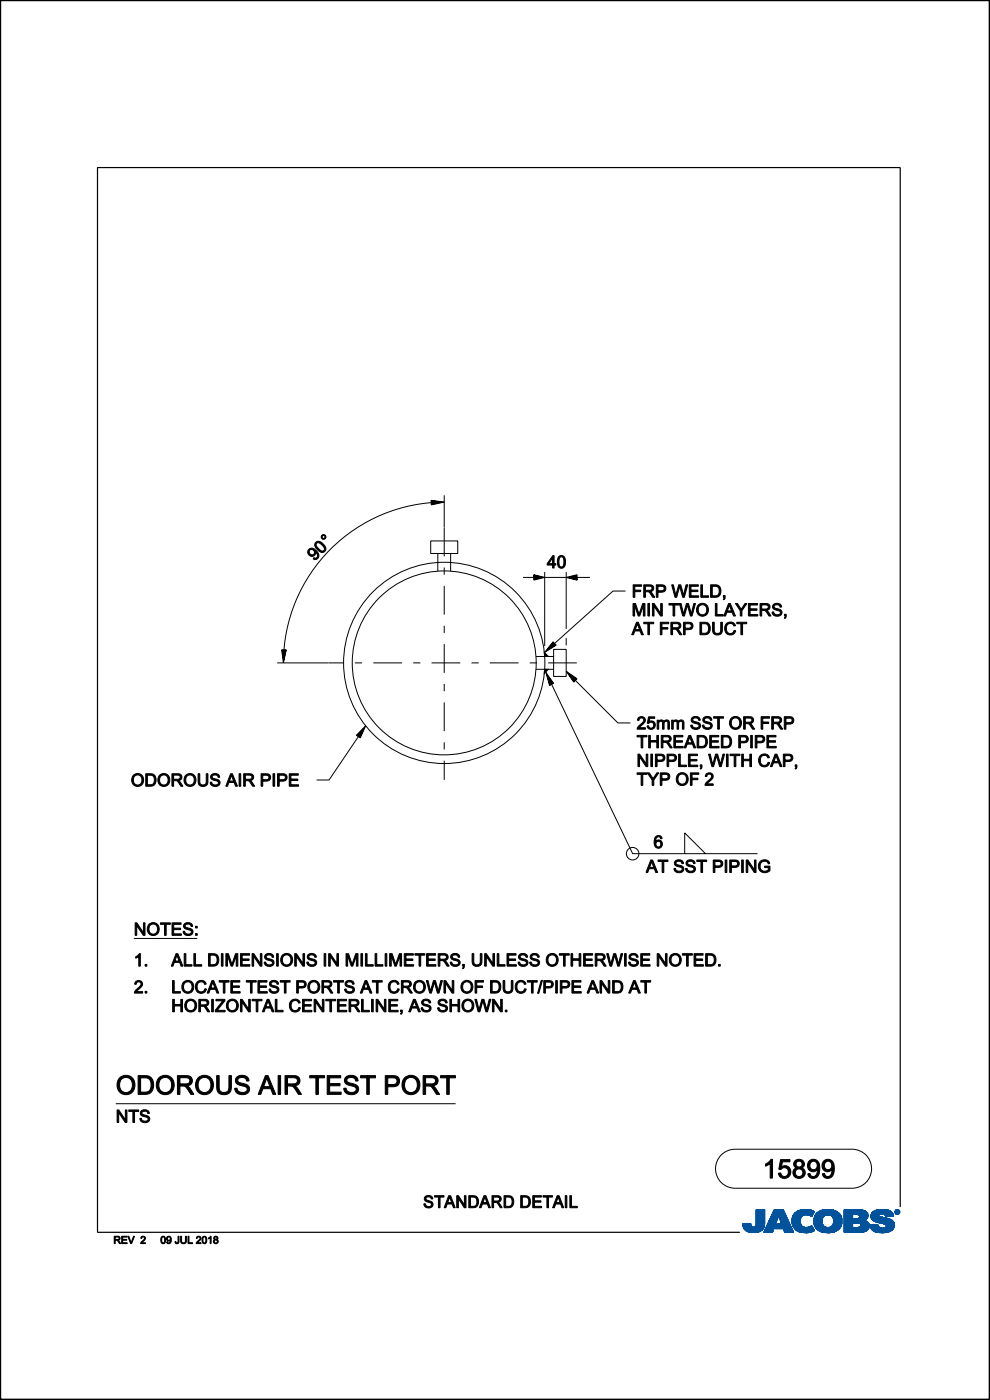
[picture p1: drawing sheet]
<svg xmlns="http://www.w3.org/2000/svg" width="210mm" height="297mm" viewBox="0 0 210 297" stroke-linecap="round" stroke-linejoin="round" font-family="sans-serif">
<path d="M191 256.1v-220.6h-170.3v225.9h136.2M.1 296.6v.3h209.7v-296.8h-209.7v296.8" fill="none" stroke="#000" stroke-width=".25"/>
<g fill="#000" stroke="#000" stroke-width=".21">
<path d="M115.4 138.2l1.1 1.1h-1zM115.5 142h1l-1.1 1.1z"/>
<path d="M65.5 116.5a.85 .85 0 0 0 .3 1.4 .85 .85 0 0 0 1.1-.8 .65 .65 0 0 1 .5 .7 .65 .65 0 0 1-.6 .6l-.2-.1-.2 .2a.87 .87 0 0 0 1.2-.3 .87 .87 0 0 0-.3-1.2 1.14 1.14 0 0 0-1.8-.5zM65.6 117.2a.56 .56 0 0 1 1.1 0 .56 .56 0 0 1-1.1 0z" fill-rule="evenodd"/>
<path d="M67 115.1a1.21 1.21 0 0 0 .6 1.8 .87 .87 0 0 0 1.3 0 .87 .87 0 0 0-.1-1.3 1.23 1.23 0 0 0-1.8-.5zM67.2 115.3l.1-.1a1.64 1.64 0 0 1 1.5 1.5l-.2 .2a1.6 1.6 0 0 1-1.5-1.5z" fill-rule="evenodd"/>
<path d="M68.1 113.9a.5 .5 0 0 0 1 0 .5 .5 0 0 0-1 0zM68.3 113.9a.3 .3 0 0 1 .6 0 .3 .3 0 0 1-.6 0z" fill-rule="evenodd"/>
<path d="M118.6 118a1.99 1.99 0 0 0 .1 2.4 .95 .95 0 0 0 1-.1 .95 .95 0 0 0 .3-1.1 .95 .95 0 0 0-.3-1.1 .95 .95 0 0 0-1.1-.1zM118.7 118.3l.5-.2a1.64 1.64 0 0 1 0 2.2h-.3a1.69 1.69 0 0 1-.2-2z" fill-rule="evenodd"/>
<path d="M117.3 117.9l-1.2 1.7v.3h1.1v.6h.3v-.6h.4v-.3h-.4v-1.7zM117.2 118.4v1.2h-.8z" fill-rule="evenodd"/>
<path d="M135 132l-1 2.7h.4l.3-.8h1.1l.3 .8h.4l-1.1-2.7zM135.2 132.3l.5 1.3h-.9z" fill-rule="evenodd"/>
<path d="M134.3 128h.5l.8 2.3 .7-2.3h.5v2.7h-.3v-2.2l-.8 2.2h-.3l-.8-2.3v2.3h-.3z" fill-rule="evenodd"/>
<path d="M134.3 124.1h1.8v.3h-1.4v.8h1.2v.3h-1.2v1.2h-.4z" fill-rule="evenodd"/>
<path d="M136.6 124.1v2.6h.3v-1.2h.4a.81 .81 0 0 1 .8 .7l.3 .5h.5l-1-1.2a.74 .74 0 0 0 .8-.8 .74 .74 0 0 0-1-.6zM136.9 124.4h.8a.46 .46 0 0 1 .6 .5 .46 .46 0 0 1-.6 .3h-.8z" fill-rule="evenodd"/>
<path d="M137.4 128h.4v2.7h-.4z" fill-rule="evenodd"/>
<path d="M136.6 132h2.1v.3h-.9v2.4h-.4v-2.4h-.8z" fill-rule="evenodd"/>
<path d="M138.4 128h.4l1.3 2.1v-2.1h.4v2.7h-.4l-1.4-2.1v2.1h-.3z" fill-rule="evenodd"/>
<path d="M139.2 124.1v2.6h.4v-1.1h.7a.81 .81 0 0 0 .9-.8 .81 .81 0 0 0-1-.7zM139.6 124.4h.6a.49 .49 0 0 1 .7 .4 .49 .49 0 0 1-.6 .5h-.7z" fill-rule="evenodd"/>
<path d="M140.1 132h1.8v.3h-1.5v.8h1.3v.4h-1.3v1.2h-.3z" fill-rule="evenodd"/>
<path d="M142.3 132v2.7h.4v-1.2l.7 .1 .8 1.1h.4l-.9-1.2a.74 .74 0 0 0 .7-.9 .74 .74 0 0 0-.9-.6zM142.7 132.3h.8a.46 .46 0 0 1 .6 .5 .46 .46 0 0 1-.7 .4h-.7z" fill-rule="evenodd"/>
<path d="M141.9 128h2.1v.3h-.9v2.4h-.3v-2.4h-.9z" fill-rule="evenodd"/>
<path d="M142.5 124.1h.3l.6 2.2 .6-2.2h.4l.6 2.2 .5-2.2h.4l-.7 2.6h-.4l-.6-2.3-.7 2.3h-.3z" fill-rule="evenodd"/>
<path d="M144.1 128h.4l.5 2.3 .6-2.3h.4l.6 2.3 .6-2.3h.3l-.7 2.7h-.3l-.7-2.3-.6 2.3h-.4z" fill-rule="evenodd"/>
<path d="M145 132v2.7h.3v-1.1h.7a.81 .81 0 0 0 1-.8 .81 .81 0 0 0-1-.8zM145.3 132.3h.7a.49 .49 0 0 1 .6 .5 .49 .49 0 0 1-.6 .5h-.7z" fill-rule="evenodd"/>
<path d="M146.2 124.1h1.9v.3h-1.5v.8h1.4v.3h-1.4v.9h1.6v.3h-2z" fill-rule="evenodd"/>
<path d="M148.1 128.4a1.34 1.34 0 0 0 0 2 1.34 1.34 0 0 0 2-.3 1.33 1.33 0 0 0-.2-1.8 1.33 1.33 0 0 0-1.8 .1zM148.4 128.5a.99 .99 0 0 1 1.5 .9 .99 .99 0 0 1-1.5 .8l-.3-.8z" fill-rule="evenodd"/>
<path d="M148.5 132v2.7h.9a1.33 1.33 0 0 0 1.3-1.4 1.33 1.33 0 0 0-1.3-1.3zM148.8 132.3h.6a1.02 1.02 0 0 1 .9 1 1.02 1.02 0 0 1-.9 1h-.6z" fill-rule="evenodd"/>
<path d="M148.7 124.1h.3v2.3h1.3v.3h-1.6z" fill-rule="evenodd"/>
<path d="M150.7 124.1v2.6h1a1.33 1.33 0 0 0 1.2-1.3 1.33 1.33 0 0 0-1.3-1.3zM151.1 124.4h.5a1.02 1.02 0 0 1 1 1 1.02 1.02 0 0 1-1 1h-.5z" fill-rule="evenodd"/>
<path d="M151.7 128h.4v2.4h1.3v.3h-1.7z" fill-rule="evenodd"/>
<path d="M151.2 132h.3v1.5a.71 .71 0 0 0 .7 .9 .71 .71 0 0 0 .7-.9v-1.5h.3v1.5a1.05 1.05 0 0 1-1 1.2 1.05 1.05 0 0 1-1-1.2z" fill-rule="evenodd"/>
<path d="M153.4 126.3h.4v.6l-.3 .3-.1-.1 .2-.4h-.2z" fill-rule="evenodd"/>
<path d="M154.5 128l-1 2.7h.4l.3-.8h1.1l.3 .8h.4l-1.1-2.7zM154.7 128.3l.5 1.3h-.9z" fill-rule="evenodd"/>
<path d="M154.1 132.2a1.15 1.15 0 0 1 1.9 .5l-.3 .1a.87 .87 0 0 0-1.2-.4 .87 .87 0 0 0-.4 1.1 .82 .82 0 0 0 .7 .9 .82 .82 0 0 0 .9-.7l.4 .1a1.22 1.22 0 0 1-1.6 .8 1.22 1.22 0 0 1-.8-1.6z" fill-rule="evenodd"/>
<path d="M156 128h.4l.8 1.3 .8-1.3h.4l-1 1.6v1.1h-.4v-1.1z" fill-rule="evenodd"/>
<path d="M156.3 132h2.1v.3h-.9v2.4h-.3v-2.4h-.9z" fill-rule="evenodd"/>
<path d="M158.8 128h1.9v.3h-1.6v.9h1.5v.3h-1.5v.9h1.6v.3h-1.9z" fill-rule="evenodd"/>
<path d="M161.2 128v2.7h.4v-1.2h.4a.81 .81 0 0 1 .8 .6l.3 .6h.5l-1-1.2a.74 .74 0 0 0 .7-.9 .74 .74 0 0 0-.9-.6zM161.6 128.3h.8a.46 .46 0 0 1 .6 .5 .46 .46 0 0 1-.7 .4h-.7z" fill-rule="evenodd"/>
<path d="M164.1 128.2a1.04 1.04 0 0 1 1.7 .6h-.3a.63 .63 0 0 0-.7-.5 .63 .63 0 0 0-.6 .5l.4 .3a1.05 1.05 0 0 1 1.2 1 1.11 1.11 0 0 1-1.1 .6 1.11 1.11 0 0 1-.9-.9h.3a.72 .72 0 0 0 .7 .6 .72 .72 0 0 0 .7-.6l-.4-.2a.98 .98 0 0 1-1.1-1.3z" fill-rule="evenodd"/>
<path d="M166.4 130.3h.4v.6l-.3 .3-.1-.1 .2-.4h-.2z" fill-rule="evenodd"/>
<path d="M135.1 156h2.1v.3h-.8v2.4h-.4v-2.4h-.9z" fill-rule="evenodd"/>
<path d="M135.5 152.2a.87 .87 0 0 1 1.3 .2 .87 .87 0 0 1-.5 1.3l-.7 .7h1.3v.3h-1.7a3 3 0 0 1 1.2-1.6 .51 .51 0 0 0-.2-.8 .51 .51 0 0 0-.7 .5h-.3z" fill-rule="evenodd"/>
<path d="M137.6 152.1h1.3v.3h-1.1l-.1 .7a.88 .88 0 0 1 1.2 .4 .88 .88 0 0 1-.5 1.2 .88 .88 0 0 1-1.1-.7h.3a.58 .58 0 0 0 .7 .4 .58 .58 0 0 0 .4-.7 .58 .58 0 0 0-.6-.5l-.5 .3-.3-.1z" fill-rule="evenodd"/>
<path d="M137.6 156h.4v1.1h1.3v-1.1h.4v2.7h-.4v-1.3h-1.3v1.3h-.4z" fill-rule="evenodd"/>
<path d="M139.4 152.8h.3v.2a.65 .65 0 0 1 1.1 .1 .62 .62 0 0 1 .7-.4 .62 .62 0 0 1 .5 .7v1.3h-.3v-1.2a.43 .43 0 0 0-.5-.5 .43 .43 0 0 0-.3 .6v1.1h-.4v-1.3a.44 .44 0 0 0-.5-.4 .44 .44 0 0 0-.3 .7v1h-.3z" fill-rule="evenodd"/>
<path d="M140.3 156v2.7h.3v-1.2h.4a.81 .81 0 0 1 .8 .6l.4 .6h.4l-1-1.2a.74 .74 0 0 0 .8-.9 .74 .74 0 0 0-1-.6zM140.6 156.3h.9a.46 .46 0 0 1 .5 .5 .46 .46 0 0 1-.6 .4h-.8z" fill-rule="evenodd"/>
<path d="M142.5 152.8h.3v.2a.65 .65 0 0 1 1.1 .1 .62 .62 0 0 1 .7-.4 .62 .62 0 0 1 .5 .7v1.3h-.3v-1.2a.43 .43 0 0 0-.5-.5 .43 .43 0 0 0-.4 .6v1.1h-.3v-1.3a.44 .44 0 0 0-.5-.4 .44 .44 0 0 0-.3 .7v1h-.3z" fill-rule="evenodd"/>
<path d="M142.9 156h2v.3h-1.6v.8h1.5v.3h-1.5v.9h1.6v.4h-2z" fill-rule="evenodd"/>
<path d="M146.1 156l-1 2.7h.4l.3-.8h1.1l.3 .8h.4l-1.1-2.7zM146.3 156.3l.5 1.3h-.9z" fill-rule="evenodd"/>
<path d="M146.9 152.2a1.04 1.04 0 0 1 1.6 .6h-.3a.63 .63 0 0 0-.6-.5 .63 .63 0 0 0-.6 .5l.3 .3a1.05 1.05 0 0 1 1.3 1 1.11 1.11 0 0 1-1.2 .6 1.11 1.11 0 0 1-.9-.9h.3a.72 .72 0 0 0 .7 .6 .72 .72 0 0 0 .8-.5l-.4-.3a.98 .98 0 0 1-1.2-1.2z" fill-rule="evenodd"/>
<path d="M147.9 156v2.7h.9a1.33 1.33 0 0 0 1.3-1.4 1.33 1.33 0 0 0-1.3-1.3zM148.2 156.3h.6a1.02 1.02 0 0 1 .9 1 1.02 1.02 0 0 1-.9 1h-.6z" fill-rule="evenodd"/>
<path d="M149.3 152.2a1.04 1.04 0 0 1 1.7 .6h-.3a.63 .63 0 0 0-.7-.5 .63 .63 0 0 0-.6 .5l.4 .3a1.05 1.05 0 0 1 1.3 1 1.11 1.11 0 0 1-1.2 .6 1.11 1.11 0 0 1-.9-.9h.3a.72 .72 0 0 0 .7 .6 .72 .72 0 0 0 .7-.5l-.4-.3a.98 .98 0 0 1-1.1-1.2z" fill-rule="evenodd"/>
<path d="M150.5 156h2v.3h-1.6v.8h1.5v.3h-1.5v.9h1.6v.4h-2z" fill-rule="evenodd"/>
<path d="M151.4 152h2.1v.4h-.9v2.3h-.4v-2.3h-.8z" fill-rule="evenodd"/>
<path d="M153 156v2.7h1a1.33 1.33 0 0 0 1.2-1.4 1.33 1.33 0 0 0-1.3-1.3zM153.4 156.3h.5a1.02 1.02 0 0 1 .9 1 1.02 1.02 0 0 1-.9 1h-.5z" fill-rule="evenodd"/>
<path d="M155.1 152.4a1.34 1.34 0 0 0 0 2 1.34 1.34 0 0 0 2-.3 1.33 1.33 0 0 0-.2-1.8 1.33 1.33 0 0 0-1.8 .1zM155.4 152.6a.99 .99 0 0 1 1.6 .8 .99 .99 0 0 1-1.6 .8l-.3-.8z" fill-rule="evenodd"/>
<path d="M156.7 156v2.7h.4v-1.1h.6a.81 .81 0 0 0 1-.8 .81 .81 0 0 0-1-.8zM157.1 156.3h.6a.49 .49 0 0 1 .7 .5 .49 .49 0 0 1-.7 .5h-.6z" fill-rule="evenodd"/>
<path d="M157.7 152v2.7h.4v-1.2h.4a.81 .81 0 0 1 .8 .6l.3 .6h.5l-1-1.2a.74 .74 0 0 0 .7-.9 .74 .74 0 0 0-.9-.6zM158.1 152.3h.8a.46 .46 0 0 1 .6 .5 .46 .46 0 0 1-.7 .4h-.7z" fill-rule="evenodd"/>
<path d="M159.2 156h.4v2.7h-.4z" fill-rule="evenodd"/>
<path d="M160.2 156v2.7h.4v-1.1h.6a.81 .81 0 0 0 1-.8 .81 .81 0 0 0-1-.8zM160.6 156.3h.6a.49 .49 0 0 1 .7 .5 .49 .49 0 0 1-.7 .5h-.6z" fill-rule="evenodd"/>
<path d="M161.4 152h1.8v.4h-1.4v.8h1.2v.3h-1.2v1.2h-.4z" fill-rule="evenodd"/>
<path d="M162.7 156h1.9v.3h-1.6v.8h1.5v.3h-1.5v.9h1.7v.4h-2z" fill-rule="evenodd"/>
<path d="M163.7 152v2.7h.3v-1.2h.5a.81 .81 0 0 1 .7 .6l.4 .6h.4l-.9-1.2a.74 .74 0 0 0 .7-.9 .74 .74 0 0 0-.9-.6zM164 152.3h.9a.46 .46 0 0 1 .6 .5 .46 .46 0 0 1-.7 .4h-.8z" fill-rule="evenodd"/>
<path d="M166.4 152v2.7h.3v-1.1h.7a.81 .81 0 0 0 1-.8 .81 .81 0 0 0-1-.8zM166.7 152.4h.7a.49 .49 0 0 1 .6 .4 .49 .49 0 0 1-.6 .5h-.7z" fill-rule="evenodd"/>
<path d="M28.3 164.5a1.34 1.34 0 0 0 0 2 1.34 1.34 0 0 0 2-.3 1.33 1.33 0 0 0-.2-1.8 1.33 1.33 0 0 0-1.8 .1zM28.6 164.7a.99 .99 0 0 1 1.5 .8 .99 .99 0 0 1-1.5 .8l-.3-.8z" fill-rule="evenodd"/>
<path d="M30.9 164.1v2.7h1a1.33 1.33 0 0 0 1.2-1.4 1.33 1.33 0 0 0-1.3-1.3zM31.3 164.5h.5a1.02 1.02 0 0 1 .9 1 1.02 1.02 0 0 1-.9 1h-.5z" fill-rule="evenodd"/>
<path d="M33.8 164.5a1.34 1.34 0 0 0 .1 2 1.34 1.34 0 0 0 2-.3 1.33 1.33 0 0 0-.3-1.8 1.33 1.33 0 0 0-1.8 .1zM34.1 164.7a.99 .99 0 0 1 1.6 .8 .99 .99 0 0 1-1.6 .8l-.3-.8z" fill-rule="evenodd"/>
<path d="M36.5 164.1v2.7h.3v-1.2h.4a.81 .81 0 0 1 .8 .6l.4 .6h.4l-1-1.2a.74 .74 0 0 0 .8-.8 .74 .74 0 0 0-1-.7zM36.8 164.4h.9a.46 .46 0 0 1 .5 .5 .46 .46 0 0 1-.6 .4h-.8z" fill-rule="evenodd"/>
<path d="M39.4 164.5a1.34 1.34 0 0 0 0 2 1.34 1.34 0 0 0 2-.3 1.33 1.33 0 0 0-.2-1.8 1.33 1.33 0 0 0-1.8 .1zM39.7 164.7a.99 .99 0 0 1 1.5 .8 .99 .99 0 0 1-1.5 .8l-.3-.8z" fill-rule="evenodd"/>
<path d="M42 164.1h.4v1.6a.71 .71 0 0 0 .7 .8 .71 .71 0 0 0 .7-.8v-1.6h.3v1.6a1.05 1.05 0 0 1-1 1.1 1.05 1.05 0 0 1-1.1-1.1z" fill-rule="evenodd"/>
<path d="M44.9 164.3a1.04 1.04 0 0 1 1.7 .6h-.3a.63 .63 0 0 0-.7-.5 .63 .63 0 0 0-.6 .5l.4 .3a1.05 1.05 0 0 1 1.2 1 1.11 1.11 0 0 1-1.1 .6 1.11 1.11 0 0 1-.9-.9h.3a.72 .72 0 0 0 .7 .6 .72 .72 0 0 0 .7-.5l-.4-.3a.98 .98 0 0 1-1.1-1.2z" fill-rule="evenodd"/>
<path d="M48.9 164.1l-1 2.7h.4l.3-.8h1.1l.3 .8h.4l-1.1-2.7zM49.1 164.4l.5 1.3h-.9z" fill-rule="evenodd"/>
<path d="M50.7 164.1h.4v2.7h-.4z" fill-rule="evenodd"/>
<path d="M51.7 164.1v2.7h.3v-1.2h.4a.81 .81 0 0 1 .8 .6l.4 .6h.4l-.9-1.2a.74 .74 0 0 0 .7-.8 .74 .74 0 0 0-.9-.7zM52 164.4h.9a.46 .46 0 0 1 .5 .5 .46 .46 0 0 1-.6 .4h-.8z" fill-rule="evenodd"/>
<path d="M55.4 164.1v2.7h.3v-1.1h.7a.81 .81 0 0 0 1-.8 .81 .81 0 0 0-1-.8zM55.7 164.5h.7a.49 .49 0 0 1 .6 .4 .49 .49 0 0 1-.6 .5h-.7z" fill-rule="evenodd"/>
<path d="M57.9 164.1h.4v2.7h-.4z" fill-rule="evenodd"/>
<path d="M58.9 164.1v2.7h.3v-1.1h.7a.81 .81 0 0 0 1-.8 .81 .81 0 0 0-1-.8zM59.2 164.5h.7a.49 .49 0 0 1 .6 .4 .49 .49 0 0 1-.6 .5h-.7z" fill-rule="evenodd"/>
<path d="M61.4 164.1h1.9v.4h-1.6v.8h1.5v.3h-1.5v.9h1.6v.3h-1.9z" fill-rule="evenodd"/>
<path d="M135.3 160h.4l1.4 2.1v-2.1h.3v2.6h-.3l-1.4-2v2h-.4z" fill-rule="evenodd"/>
<path d="M135.1 164h2.1v.3h-.8v2.3h-.4v-2.3h-.9z" fill-rule="evenodd"/>
<path d="M138.1 160h.3v2.6h-.3z" fill-rule="evenodd"/>
<path d="M137.3 164h.4l.8 1.2 .8-1.2h.4l-1 1.5v1.1h-.4v-1.1z" fill-rule="evenodd"/>
<path d="M139 160v2.6h.4v-1h.7a.81 .81 0 0 0 1-.8 .81 .81 0 0 0-1.1-.8zM139.4 160.3h.7a.49 .49 0 0 1 .6 .5 .49 .49 0 0 1-.6 .4h-.7z" fill-rule="evenodd"/>
<path d="M140.1 164v2.6h.3v-1.1h.7a.81 .81 0 0 0 1-.8 .81 .81 0 0 0-1-.7zM140.4 164.3h.7a.49 .49 0 0 1 .6 .4 .49 .49 0 0 1-.6 .5h-.7z" fill-rule="evenodd"/>
<path d="M139 177.6a1.68 1.68 0 0 0 .4 2.3 .85 .85 0 0 0 1.1-.9 .85 .85 0 0 0-1.3-.6l-.1 .1a.69 .69 0 0 1 .1-.7 .69 .69 0 0 1 .8-.1l.1 .2h.4a.79 .79 0 0 0-.6-.7 .79 .79 0 0 0-.9 .4zM139.1 179.1a.6 .6 0 0 1 1.2 0 .6 .6 0 0 1-1.2 0z" fill-rule="evenodd"/>
<path d="M141.5 160v2.6h.3v-1h.7a.81 .81 0 0 0 1-.8 .81 .81 0 0 0-1-.8zM141.8 160.3h.7a.49 .49 0 0 1 .7 .5 .49 .49 0 0 1-.7 .4h-.7z" fill-rule="evenodd"/>
<path d="M143.8 164.3a1.34 1.34 0 0 0 0 2 1.34 1.34 0 0 0 2-.3 1.33 1.33 0 0 0-.2-1.8 1.33 1.33 0 0 0-1.8 .1zM144.1 164.5a.99 .99 0 0 1 1.5 .8 .99 .99 0 0 1-1.5 .8l-.3-.8z" fill-rule="evenodd"/>
<path d="M143.9 160h.4v2.3h1.3v.3h-1.7z" fill-rule="evenodd"/>
<path d="M146 160h1.9v.3h-1.5v.8h1.4v.3h-1.4v.9h1.6v.3h-2z" fill-rule="evenodd"/>
<path d="M146.4 164h1.8v.3h-1.4v.8h1.2v.3h-1.2v1.2h-.4z" fill-rule="evenodd"/>
<path d="M148.5 162.3h.4v.5l-.3 .4-.1-.2 .2-.4h-.2z" fill-rule="evenodd"/>
<path d="M150.3 160h.4l.5 2.3 .6-2.3h.4l.6 2.3 .6-2.3h.3l-.7 2.6h-.4l-.6-2.3-.6 2.3h-.4z" fill-rule="evenodd"/>
<path d="M149.9 164.1a.87 .87 0 0 1 1.3 .2 .87 .87 0 0 1-.5 1.3l-.7 .7h1.3v.3h-1.8a3 3 0 0 1 1.3-1.5 .51 .51 0 0 0-.2-.9 .51 .51 0 0 0-.7 .5h-.3z" fill-rule="evenodd"/>
<path d="M154.1 160h.3v2.6h-.3z" fill-rule="evenodd"/>
<path d="M154.9 160h2.1v.3h-.9v2.3h-.4v-2.3h-.8z" fill-rule="evenodd"/>
<path d="M157.3 160h.4v1.1h1.4v-1.1h.3v2.6h-.3v-1.2h-1.4v1.2h-.4z" fill-rule="evenodd"/>
<path d="M161.3 160.2a1.15 1.15 0 0 1 1.9 .5l-.3 .1a.87 .87 0 0 0-1.2-.5 .87 .87 0 0 0-.4 1.2 .82 .82 0 0 0 .7 .9 .82 .82 0 0 0 .9-.7l.4 .1a1.22 1.22 0 0 1-1.6 .8 1.22 1.22 0 0 1-.8-1.6z" fill-rule="evenodd"/>
<path d="M164.4 160l-1 2.6h.4l.3-.8h1.1l.3 .8h.4l-1.1-2.6zM164.6 160.3l.5 1.2h-.9z" fill-rule="evenodd"/>
<path d="M166.2 160v2.6h.3v-1h.7a.81 .81 0 0 0 1-.8 .81 .81 0 0 0-1-.8zM166.5 160.3h.7a.49 .49 0 0 1 .6 .5 .49 .49 0 0 1-.6 .4h-.7z" fill-rule="evenodd"/>
<path d="M168.7 162.3h.3v.5l-.3 .4v-.2l.2-.4h-.2z" fill-rule="evenodd"/>
<path d="M28.7 195.8h.3l1.4 2.1v-2.1h.4v2.6h-.4l-1.4-2.1v2.1h-.3z" fill-rule="evenodd"/>
<path d="M31.6 196.1a1.34 1.34 0 0 0 0 2 1.34 1.34 0 0 0 2-.3 1.33 1.33 0 0 0-.2-1.7 1.33 1.33 0 0 0-1.8 0zM31.9 196.3a.99 .99 0 0 1 1.5 .8 .99 .99 0 0 1-1.5 .8l-.3-.8z" fill-rule="evenodd"/>
<path d="M34 195.8h2.1v.3h-.9v2.3h-.3v-2.3h-.9z" fill-rule="evenodd"/>
<path d="M36.5 195.8h1.9v.3h-1.6v.8h1.5v.3h-1.5v.9h1.7v.3h-2z" fill-rule="evenodd"/>
<path d="M39.2 195.9a1.04 1.04 0 0 1 1.7 .6h-.4a.63 .63 0 0 0-.6-.5 .63 .63 0 0 0-.6 .6l.4 .2a1.05 1.05 0 0 1 1.2 1.1 1.11 1.11 0 0 1-1.1 .6 1.11 1.11 0 0 1-1-.9l.4-.1a.72 .72 0 0 0 .7 .7 .72 .72 0 0 0 .7-.6l-.4-.3a.98 .98 0 0 1-1.2-1.2z" fill-rule="evenodd"/>
<path d="M41.5 196.5v.4h.3v-.4zM41.5 198.1v.3h.3v-.3z" fill-rule="evenodd"/>
<path d="M138 182.4l-1 2.7h.4l.3-.8h1.1l.3 .8h.4l-1.1-2.7zM138.2 182.7l.5 1.3h-.9z" fill-rule="evenodd"/>
<path d="M139.6 182.4h2.1v.4h-.9v2.3h-.3v-2.3h-.9z" fill-rule="evenodd"/>
<path d="M143.3 182.6a1.04 1.04 0 0 1 1.7 .6h-.4a.63 .63 0 0 0-.6-.5 .63 .63 0 0 0-.6 .5l.4 .3a1.05 1.05 0 0 1 1.2 1.1 1.11 1.11 0 0 1-1.1 .5 1.11 1.11 0 0 1-.9-.9h.3a.72 .72 0 0 0 .7 .6 .72 .72 0 0 0 .7-.5l-.4-.3a.98 .98 0 0 1-1.1-1.2z" fill-rule="evenodd"/>
<path d="M145.8 182.6a1.04 1.04 0 0 1 1.6 .6h-.3a.63 .63 0 0 0-.6-.5 .63 .63 0 0 0-.6 .5l.3 .3a1.05 1.05 0 0 1 1.3 1.1 1.11 1.11 0 0 1-1.2 .5 1.11 1.11 0 0 1-.9-.9h.4a.72 .72 0 0 0 .6 .6 .72 .72 0 0 0 .8-.5l-.4-.3a.98 .98 0 0 1-1.2-1.2z" fill-rule="evenodd"/>
<path d="M147.8 182.4h2.1v.4h-.9v2.3h-.3v-2.3h-.9z" fill-rule="evenodd"/>
<path d="M151.3 182.4v2.7h.3v-1.1h.7a.81 .81 0 0 0 1-.8 .81 .81 0 0 0-1-.8zM151.6 182.8h.7a.49 .49 0 0 1 .7 .4 .49 .49 0 0 1-.7 .5h-.7z" fill-rule="evenodd"/>
<path d="M153.8 182.4h.4v2.7h-.4z" fill-rule="evenodd"/>
<path d="M154.8 182.4v2.7h.3v-1.1h.7a.81 .81 0 0 0 1-.8 .81 .81 0 0 0-1-.8zM155.1 182.8h.7a.49 .49 0 0 1 .7 .4 .49 .49 0 0 1-.7 .5h-.7z" fill-rule="evenodd"/>
<path d="M157.3 182.4h.4v2.7h-.4z" fill-rule="evenodd"/>
<path d="M158.3 182.4h.3l1.4 2.1v-2.1h.4v2.7h-.4l-1.4-2.1v2.1h-.3z" fill-rule="evenodd"/>
<path d="M161.3 182.7a1.21 1.21 0 0 1 2 .5l-.3 .1a.96 .96 0 0 0-1.4-.5 .96 .96 0 0 0-.3 1.4 1.05 1.05 0 0 0 1.7 .3v-.4h-.8v-.4h1.1v1a1.43 1.43 0 0 1-2.1 .1 1.43 1.43 0 0 1 .1-2.1z" fill-rule="evenodd"/>
<path d="M28.8 203l.8-.7h.2v2.7h-.4v-2.1l-.6 .4z" fill-rule="evenodd"/>
<path d="M28.8 208.2a.87 .87 0 0 1 1.4 .2 .87 .87 0 0 1-.5 1.3l-.7 .7h1.2v.3h-1.7a3 3 0 0 1 1.3-1.6 .51 .51 0 0 0-.2-.8 .51 .51 0 0 0-.7 .5h-.3z" fill-rule="evenodd"/>
<path d="M30.8 210.3h.3v.4h-.3z" fill-rule="evenodd"/>
<path d="M30.8 204.6h.3v.4h-.3z" fill-rule="evenodd"/>
<path d="M37.3 202.3l-1 2.7h.4l.3-.8h1.1l.3 .8h.4l-1.1-2.7zM37.5 202.6l.5 1.3h-.9z" fill-rule="evenodd"/>
<path d="M36.6 208h.4v2.4h1.3v.3h-1.7z" fill-rule="evenodd"/>
<path d="M36.6 212h.4v1.1h1.4v-1.1h.3v2.7h-.3v-1.3h-1.4v1.3h-.4z" fill-rule="evenodd"/>
<path d="M38.9 208.4a1.34 1.34 0 0 0 0 2 1.34 1.34 0 0 0 2-.3 1.33 1.33 0 0 0-.2-1.8 1.33 1.33 0 0 0-1.8 .1zM39.2 208.5a.99 .99 0 0 1 1.6 .9 .99 .99 0 0 1-1.6 .7l-.3-.7z" fill-rule="evenodd"/>
<path d="M39.1 202.3h.3v2.4h1.3v.3h-1.6z" fill-rule="evenodd"/>
<path d="M39.5 212.3a1.34 1.34 0 0 0 .1 2 1.34 1.34 0 0 0 2-.2 1.33 1.33 0 0 0-.3-1.8 1.33 1.33 0 0 0-1.8 0zM39.8 212.5a.99 .99 0 0 1 1.6 .8 .99 .99 0 0 1-1.6 .8l-.3-.7z" fill-rule="evenodd"/>
<path d="M41.1 202.3h.4v2.4h1.3v.3h-1.7z" fill-rule="evenodd"/>
<path d="M42.2 212v2.7h.3v-1.2l.8 .1 .8 1.1h.4l-1-1.3a.74 .74 0 0 0 .8-.8 .74 .74 0 0 0-1-.6zM42.5 212.3h.9a.46 .46 0 0 1 .5 .5 .46 .46 0 0 1-.6 .4h-.8z" fill-rule="evenodd"/>
<path d="M41.9 208.3a1.15 1.15 0 0 1 1.8 .5h-.3a.87 .87 0 0 0-1.2-.4 .87 .87 0 0 0-.4 1.1 .82 .82 0 0 0 .7 .9 .82 .82 0 0 0 .9-.7l.4 .1a1.22 1.22 0 0 1-1.6 .9 1.22 1.22 0 0 1-.7-1.6z" fill-rule="evenodd"/>
<path d="M45 208l-1.1 2.7h.4l.3-.8h1.1l.3 .8h.4l-1.1-2.7zM45.1 208.3l.5 1.3h-.9z" fill-rule="evenodd"/>
<path d="M44.2 202.3v2.7h1a1.33 1.33 0 0 0 1.2-1.4 1.33 1.33 0 0 0-1.3-1.3zM44.6 202.6h.5a1.02 1.02 0 0 1 1 1 1.02 1.02 0 0 1-1 1.1h-.5z" fill-rule="evenodd"/>
<path d="M44.9 212h.4v2.7h-.4z" fill-rule="evenodd"/>
<path d="M45.8 212h1.9v.3l-1.6 2h1.6v.4h-2v-.4l1.6-2h-1.5z" fill-rule="evenodd"/>
<path d="M47 202.3h.3v2.7h-.3z" fill-rule="evenodd"/>
<path d="M46.5 208h2.1v.3h-.9v2.4h-.3v-2.4h-.9z" fill-rule="evenodd"/>
<path d="M47.9 202.3h.5l.8 2.3 .8-2.3h.4v2.7h-.3v-2.3l-.8 2.3h-.3l-.7-2.3v2.3h-.4z" fill-rule="evenodd"/>
<path d="M48.4 212.3a1.34 1.34 0 0 0 0 2 1.34 1.34 0 0 0 2-.2 1.33 1.33 0 0 0-.2-1.8 1.33 1.33 0 0 0-1.8 0zM48.7 212.5a.99 .99 0 0 1 1.5 .8 .99 .99 0 0 1-1.6 .8l-.2-.7z" fill-rule="evenodd"/>
<path d="M49 208h1.9v.3h-1.6v.9h1.5v.3h-1.5v.9h1.6v.3h-1.9z" fill-rule="evenodd"/>
<path d="M51 212h.4l1.4 2.1v-2.1h.3v2.7h-.4l-1.4-2.1v2.1h-.3z" fill-rule="evenodd"/>
<path d="M51 202.3h1.9v.3h-1.5v.8h1.4v.4h-1.4v.9h1.6v.3h-2z" fill-rule="evenodd"/>
<path d="M52.2 208h2.1v.3h-.8v2.4h-.4v-2.4h-.9z" fill-rule="evenodd"/>
<path d="M53.5 202.3h.3l1.4 2.1v-2.1h.4v2.7h-.4l-1.4-2.1v2.1h-.3z" fill-rule="evenodd"/>
<path d="M53.5 212h2.1v.3h-.9v2.4h-.3v-2.4h-.9z" fill-rule="evenodd"/>
<path d="M54.7 208h1.9v.3h-1.5v.9h1.4v.3h-1.4v.9h1.6v.3h-2z" fill-rule="evenodd"/>
<path d="M56.7 212l-1.1 2.7h.4l.3-.9h1.1l.3 .9h.4l-1.1-2.7zM56.8 212.3l.5 1.3h-.9z" fill-rule="evenodd"/>
<path d="M56.4 202.5a1.04 1.04 0 0 1 1.7 .6h-.4a.63 .63 0 0 0-.6-.5 .63 .63 0 0 0-.6 .5l.3 .2a1.05 1.05 0 0 1 1.3 1.1 1.11 1.11 0 0 1-1.1 .6 1.11 1.11 0 0 1-1-.9h.4a.72 .72 0 0 0 .7 .6 .72 .72 0 0 0 .7-.6l-.4-.3a.98 .98 0 0 1-1.2-1.2z" fill-rule="evenodd"/>
<path d="M57.4 208.2a1.04 1.04 0 0 1 1.7 .6h-.3a.63 .63 0 0 0-.7-.5 .63 .63 0 0 0-.6 .5l.4 .3a1.05 1.05 0 0 1 1.2 1 1.11 1.11 0 0 1-1.1 .6 1.11 1.11 0 0 1-.9-.9h.3a.72 .72 0 0 0 .7 .6 .72 .72 0 0 0 .7-.6l-.4-.2a.98 .98 0 0 1-1.1-1.3z" fill-rule="evenodd"/>
<path d="M58.4 212h.3v2.3h1.3v.4h-1.6z" fill-rule="evenodd"/>
<path d="M58.7 202.3h.3v2.7h-.3z" fill-rule="evenodd"/>
<path d="M59.9 202.6a1.34 1.34 0 0 0 0 2.1 1.34 1.34 0 0 0 2-.3 1.33 1.33 0 0 0-.2-1.8 1.33 1.33 0 0 0-1.8 0zM60.2 202.8a.99 .99 0 0 1 1.5 .8 .99 .99 0 0 1-1.5 .8l-.3-.7z" fill-rule="evenodd"/>
<path d="M59.4 208h2.1v.3h-.8v2.4h-.4v-2.4h-.9z" fill-rule="evenodd"/>
<path d="M62.5 202.3h.4l1.4 2.1v-2.1h.3v2.7h-.4l-1.3-2.1v2.1h-.4z" fill-rule="evenodd"/>
<path d="M62.9 208v2.7h.4v-1.1h.7a.81 .81 0 0 0 1-.8 .81 .81 0 0 0-1.1-.8zM63.3 208.3h.7a.49 .49 0 0 1 .6 .5 .49 .49 0 0 1-.6 .5h-.7z" fill-rule="evenodd"/>
<path d="M61.8 212.2a1.15 1.15 0 0 1 1.9 .5l-.4 .1a.87 .87 0 0 0-1.1-.4 .87 .87 0 0 0-.4 1.1 .82 .82 0 0 0 .7 .9 .82 .82 0 0 0 .9-.7l.3 .1a1.22 1.22 0 0 1-1.5 .8 1.22 1.22 0 0 1-.8-1.6z" fill-rule="evenodd"/>
<path d="M64.2 212h1.9v.3h-1.6v.8h1.5v.3h-1.5v.9h1.6v.4h-1.9z" fill-rule="evenodd"/>
<path d="M65.4 202.5a1.04 1.04 0 0 1 1.7 .6h-.3a.63 .63 0 0 0-.7-.5 .63 .63 0 0 0-.6 .5l.4 .2a1.05 1.05 0 0 1 1.3 1.1 1.11 1.11 0 0 1-1.2 .6 1.11 1.11 0 0 1-.9-.9h.3a.72 .72 0 0 0 .7 .6 .72 .72 0 0 0 .7-.6l-.4-.3a.98 .98 0 0 1-1.1-1.2z" fill-rule="evenodd"/>
<path d="M65.7 208.4a1.34 1.34 0 0 0 0 2 1.34 1.34 0 0 0 2-.3 1.33 1.33 0 0 0-.3-1.8 1.33 1.33 0 0 0-1.7 .1zM65.9 208.5a.99 .99 0 0 1 1.6 .9 .99 .99 0 0 1-1.6 .7l-.2-.7z" fill-rule="evenodd"/>
<path d="M66.6 212h.4l1.4 2.1v-2.1h.3v2.7h-.3l-1.4-2.1v2.1h-.4z" fill-rule="evenodd"/>
<path d="M68.3 208v2.7h.3v-1.2l.8 .1 .8 1.1h.4l-.9-1.2a.74 .74 0 0 0 .7-.9 .74 .74 0 0 0-.9-.6zM68.6 208.3h.9a.46 .46 0 0 1 .5 .5 .46 .46 0 0 1-.6 .4h-.8z" fill-rule="evenodd"/>
<path d="M68.7 202.3h.4v2.7h-.4z" fill-rule="evenodd"/>
<path d="M69.7 202.3h.4l1.4 2.1v-2.1h.3v2.7h-.4l-1.4-2.1v2.1h-.3z" fill-rule="evenodd"/>
<path d="M69.1 212h2.1v.3h-.9v2.4h-.3v-2.4h-.9z" fill-rule="evenodd"/>
<path d="M71.6 212h1.9v.3h-1.6v.8h1.5v.3h-1.5v.9h1.6v.4h-1.9z" fill-rule="evenodd"/>
<path d="M70.8 208h2.1v.3h-.9v2.4h-.4v-2.4h-.8z" fill-rule="evenodd"/>
<path d="M73.4 208.2a1.04 1.04 0 0 1 1.7 .6h-.3a.63 .63 0 0 0-.6-.5 .63 .63 0 0 0-.6 .5l.3 .3a1.05 1.05 0 0 1 1.3 1 1.11 1.11 0 0 1-1.2 .6 1.11 1.11 0 0 1-.9-.9h.3a.72 .72 0 0 0 .7 .6 .72 .72 0 0 0 .7-.6l-.3-.2a.98 .98 0 0 1-1.2-1.3z" fill-rule="evenodd"/>
<path d="M73.4 202.3h.5l.8 2.3 .8-2.3h.4v2.7h-.3v-2.3l-.8 2.3h-.3l-.8-2.3v2.3h-.3z" fill-rule="evenodd"/>
<path d="M74 212v2.7h.4v-1.2l.7 .1 .8 1.1h.5l-1-1.3a.74 .74 0 0 0 .7-.8 .74 .74 0 0 0-.9-.6zM74.4 212.3h.8a.46 .46 0 0 1 .6 .5 .46 .46 0 0 1-.7 .4h-.7z" fill-rule="evenodd"/>
<path d="M77.4 208l-1 2.7h.4l.3-.8h1.1l.3 .8h.4l-1.1-2.7zM77.6 208.3l.5 1.3h-.9z" fill-rule="evenodd"/>
<path d="M76.6 202.3h.3v2.7h-.3z" fill-rule="evenodd"/>
<path d="M76.7 212h.3v2.3h1.3v.4h-1.6z" fill-rule="evenodd"/>
<path d="M77.5 202.3h.4v2.4h1.3v.3h-1.7z" fill-rule="evenodd"/>
<path d="M78.8 212h.4v2.7h-.4z" fill-rule="evenodd"/>
<path d="M79.6 202.3h.3v2.4h1.3v.3h-1.6z" fill-rule="evenodd"/>
<path d="M79.8 212h.3l1.4 2.1v-2.1h.4v2.7h-.4l-1.4-2.1v2.1h-.3z" fill-rule="evenodd"/>
<path d="M79 208h2.1v.3h-.9v2.4h-.4v-2.4h-.8z" fill-rule="evenodd"/>
<path d="M81.7 202.3h.3v2.7h-.3z" fill-rule="evenodd"/>
<path d="M82.5 212h1.9v.3h-1.6v.8h1.5v.3h-1.5v.9h1.6v.4h-1.9z" fill-rule="evenodd"/>
<path d="M82.7 202.3h.5l.7 2.3 .8-2.3h.5v2.7h-.4v-2.3l-.7 2.3h-.3l-.8-2.3v2.3h-.3z" fill-rule="evenodd"/>
<path d="M82.8 208.3a1.15 1.15 0 0 1 1.9 .5h-.4a.87 .87 0 0 0-1.1-.4 .87 .87 0 0 0-.5 1.1 .82 .82 0 0 0 .7 .9 .82 .82 0 0 0 1-.7l.3 .1a1.22 1.22 0 0 1-1.6 .9 1.22 1.22 0 0 1-.7-1.6z" fill-rule="evenodd"/>
<path d="M85 214.3h.3v.5l-.3 .4-.1-.2 .3-.3h-.2z" fill-rule="evenodd"/>
<path d="M85.1 208v2.7h.4v-1.2l.8 .1 .7 1.1h.5l-1-1.2a.74 .74 0 0 0 .8-.9 .74 .74 0 0 0-1-.6zM85.5 208.3h.8a.46 .46 0 0 1 .6 .5 .46 .46 0 0 1-.7 .4h-.7z" fill-rule="evenodd"/>
<path d="M85.8 202.3h1.9v.3h-1.6v.8h1.5v.4h-1.5v.9h1.6v.3h-1.9z" fill-rule="evenodd"/>
<path d="M87.7 212l-1 2.7h.4l.3-.9h1.1l.3 .9h.4l-1.1-2.7zM87.9 212.3l.5 1.3h-.9z" fill-rule="evenodd"/>
<path d="M88.1 208.4a1.34 1.34 0 0 0 0 2 1.34 1.34 0 0 0 2-.3 1.33 1.33 0 0 0-.3-1.8 1.33 1.33 0 0 0-1.7 .1zM88.3 208.5a.99 .99 0 0 1 1.6 .9 .99 .99 0 0 1-1.6 .7l-.2-.7z" fill-rule="evenodd"/>
<path d="M88 202.3h2.1v.3h-.9v2.4h-.3v-2.4h-.9z" fill-rule="evenodd"/>
<path d="M89.7 212.2a1.04 1.04 0 0 1 1.7 .5l-.4 .1a.63 .63 0 0 0-.6-.5 .63 .63 0 0 0-.6 .5l.4 .2a1.05 1.05 0 0 1 1.2 1.1 1.11 1.11 0 0 1-1.1 .6 1.11 1.11 0 0 1-1-.9h.4a.72 .72 0 0 0 .7 .6 .72 .72 0 0 0 .7-.6l-.4-.3a.98 .98 0 0 1-1.2-1.2z" fill-rule="evenodd"/>
<path d="M90.5 202.3h1.9v.3h-1.6v.8h1.5v.4h-1.5v.9h1.7v.3h-2z" fill-rule="evenodd"/>
<path d="M90.4 208h.4l.5 2.3 .6-2.3h.5l.6 2.3 .5-2.3h.4l-.8 2.7h-.3l-.7-2.3-.6 2.3h-.4z" fill-rule="evenodd"/>
<path d="M93.2 212.2a1.04 1.04 0 0 1 1.7 .5l-.4 .1a.63 .63 0 0 0-.6-.5 .63 .63 0 0 0-.6 .5l.3 .2a1.05 1.05 0 0 1 1.3 1.1 1.11 1.11 0 0 1-1.1 .6 1.11 1.11 0 0 1-1-.9h.4a.72 .72 0 0 0 .7 .6 .72 .72 0 0 0 .7-.6l-.4-.3a.98 .98 0 0 1-1.2-1.2z" fill-rule="evenodd"/>
<path d="M93 202.3v2.7h.3v-1.2h.4a.81 .81 0 0 1 .8 .6l.3 .6h.5l-1-1.2a.74 .74 0 0 0 .8-.9 .74 .74 0 0 0-1-.6zM93.3 202.6h.8a.46 .46 0 0 1 .6 .5 .46 .46 0 0 1-.6 .4h-.8z" fill-rule="evenodd"/>
<path d="M94.2 208h.3l1.4 2.1v-2.1h.4v2.7h-.4l-1.4-2.1v2.1h-.3z" fill-rule="evenodd"/>
<path d="M95.4 212h.4v1.1h1.4v-1.1h.3v2.7h-.3v-1.3h-1.4v1.3h-.4z" fill-rule="evenodd"/>
<path d="M95.9 202.5a1.04 1.04 0 0 1 1.6 .6h-.3a.63 .63 0 0 0-.6-.5 .63 .63 0 0 0-.6 .5l.3 .2a1.05 1.05 0 0 1 1.3 1.1 1.11 1.11 0 0 1-1.2 .6 1.11 1.11 0 0 1-.9-.9h.3a.72 .72 0 0 0 .7 .6 .72 .72 0 0 0 .8-.6l-.4-.3a.98 .98 0 0 1-1.2-1.2z" fill-rule="evenodd"/>
<path d="M98.1 208.4a1.34 1.34 0 0 0 0 2 1.34 1.34 0 0 0 2-.3 1.33 1.33 0 0 0-.2-1.8 1.33 1.33 0 0 0-1.8 .1zM98.4 208.5a.99 .99 0 0 1 1.6 .9 .99 .99 0 0 1-1.6 .7l-.3-.7z" fill-rule="evenodd"/>
<path d="M98.3 212.3a1.34 1.34 0 0 0 .1 2 1.34 1.34 0 0 0 2-.2 1.33 1.33 0 0 0-.3-1.8 1.33 1.33 0 0 0-1.8 0zM98.6 212.5a.99 .99 0 0 1 1.6 .8 .99 .99 0 0 1-1.6 .8l-.3-.7z" fill-rule="evenodd"/>
<path d="M98.1 204.6h.4v.5l-.3 .4-.1-.2 .2-.3h-.2z" fill-rule="evenodd"/>
<path d="M100.8 208h1.8v.3h-1.5v.9h1.3v.3h-1.3v1.2h-.3z" fill-rule="evenodd"/>
<path d="M100.7 212h.4l.5 2.3 .6-2.3h.4l.6 2.3 .6-2.3h.3l-.7 2.7h-.3l-.7-2.4-.6 2.4h-.4z" fill-rule="evenodd"/>
<path d="M100.1 202.3h.4v1.5a.71 .71 0 0 0 .7 .9 .71 .71 0 0 0 .7-.9v-1.5h.3v1.5a1.05 1.05 0 0 1-1 1.2 1.05 1.05 0 0 1-1.1-1.2z" fill-rule="evenodd"/>
<path d="M102.8 202.3h.4l1.4 2.1v-2.1h.3v2.7h-.4l-1.4-2.1v2.1h-.3z" fill-rule="evenodd"/>
<path d="M104 208v2.7h1a1.33 1.33 0 0 0 1.2-1.4 1.33 1.33 0 0 0-1.2-1.3zM104.4 208.3h.5a1.02 1.02 0 0 1 1 1.1 1.02 1.02 0 0 1-.9 1h-.6z" fill-rule="evenodd"/>
<path d="M104.5 212h.3l1.4 2.1v-2.1h.3v2.7h-.3l-1.4-2.1v2.1h-.3z" fill-rule="evenodd"/>
<path d="M105.5 202.3h.3v2.4h1.3v.3h-1.6z" fill-rule="evenodd"/>
<path d="M107.2 214.3h.3v.4h-.3z" fill-rule="evenodd"/>
<path d="M107.5 202.3h2v.3h-1.6v.8h1.5v.4h-1.5v.9h1.6v.3h-2z" fill-rule="evenodd"/>
<path d="M106.7 208h.4v1.6a.71 .71 0 0 0 .7 .8 .71 .71 0 0 0 .7-.8v-1.6h.3v1.6a1.05 1.05 0 0 1-1 1.1 1.05 1.05 0 0 1-1.1-1.1z" fill-rule="evenodd"/>
<path d="M110.2 202.5a1.04 1.04 0 0 1 1.7 .6h-.3a.63 .63 0 0 0-.6-.5 .63 .63 0 0 0-.6 .5l.3 .2a1.05 1.05 0 0 1 1.3 1.1 1.11 1.11 0 0 1-1.2 .6 1.11 1.11 0 0 1-.9-.9h.3a.72 .72 0 0 0 .7 .6 .72 .72 0 0 0 .7-.6l-.3-.3a.98 .98 0 0 1-1.2-1.2z" fill-rule="evenodd"/>
<path d="M109.7 208.3a1.15 1.15 0 0 1 1.9 .5h-.4a.87 .87 0 0 0-1.1-.4 .87 .87 0 0 0-.4 1.1 .82 .82 0 0 0 .7 .9 .82 .82 0 0 0 .9-.7l.3 .1a1.22 1.22 0 0 1-1.5 .9 1.22 1.22 0 0 1-.8-1.6z" fill-rule="evenodd"/>
<path d="M112.7 202.5a1.04 1.04 0 0 1 1.7 .6h-.3a.63 .63 0 0 0-.7-.5 .63 .63 0 0 0-.6 .5l.4 .2a1.05 1.05 0 0 1 1.2 1.1 1.11 1.11 0 0 1-1.1 .6 1.11 1.11 0 0 1-.9-.9h.3a.72 .72 0 0 0 .7 .6 .72 .72 0 0 0 .7-.6l-.4-.3a.98 .98 0 0 1-1.1-1.2z" fill-rule="evenodd"/>
<path d="M111.9 208h2.1v.3h-.9v2.4h-.4v-2.4h-.8z" fill-rule="evenodd"/>
<path d="M114.8 208h.3l-.8 2.7h-.3z" fill-rule="evenodd"/>
<path d="M115.3 208v2.7h.4v-1.1h.7a.81 .81 0 0 0 1-.8 .81 .81 0 0 0-1.1-.8zM115.7 208.3h.7a.49 .49 0 0 1 .6 .5 .49 .49 0 0 1-.6 .5h-.7z" fill-rule="evenodd"/>
<path d="M116.2 202.6a1.34 1.34 0 0 0 0 2.1 1.34 1.34 0 0 0 2-.3 1.33 1.33 0 0 0-.2-1.8 1.33 1.33 0 0 0-1.8 0zM116.5 202.8a.99 .99 0 0 1 1.6 .8 .99 .99 0 0 1-1.6 .8l-.3-.7z" fill-rule="evenodd"/>
<path d="M117.9 208h.3v2.7h-.3z" fill-rule="evenodd"/>
<path d="M118.8 208v2.7h.4v-1.1h.7a.81 .81 0 0 0 1-.8 .81 .81 0 0 0-1.1-.8zM119.2 208.3h.7a.49 .49 0 0 1 .6 .5 .49 .49 0 0 1-.6 .5h-.7z" fill-rule="evenodd"/>
<path d="M118.7 202.3h2.1v.3h-.9v2.4h-.4v-2.4h-.8z" fill-rule="evenodd"/>
<path d="M121.1 202.3h.4v1.1h1.3v-1.1h.4v2.7h-.4v-1.3h-1.3v1.3h-.4z" fill-rule="evenodd"/>
<path d="M121.3 208h1.9v.3h-1.5v.9h1.4v.3h-1.4v.9h1.6v.3h-2z" fill-rule="evenodd"/>
<path d="M123.8 202.3h1.9v.3h-1.6v.8h1.5v.4h-1.5v.9h1.7v.3h-2z" fill-rule="evenodd"/>
<path d="M125.5 208l-1 2.7h.4l.3-.8h1.1l.3 .8h.4l-1.1-2.7zM125.7 208.3l.5 1.3h-.9z" fill-rule="evenodd"/>
<path d="M126.3 202.3v2.7h.3v-1.2h.4a.81 .81 0 0 1 .8 .6l.4 .6h.4l-1-1.2a.74 .74 0 0 0 .8-.9 .74 .74 0 0 0-1-.6zM126.6 202.6h.8a.46 .46 0 0 1 .6 .5 .46 .46 0 0 1-.6 .4h-.8z" fill-rule="evenodd"/>
<path d="M127.3 208h.3l1.4 2.1v-2.1h.4v2.7h-.4l-1.4-2.1v2.1h-.3z" fill-rule="evenodd"/>
<path d="M128.7 202.3h.3l.6 2.3 .6-2.3h.4l.6 2.3 .5-2.3h.4l-.7 2.7h-.4l-.6-2.4-.7 2.4h-.3z" fill-rule="evenodd"/>
<path d="M129.9 208v2.7h1a1.33 1.33 0 0 0 1.2-1.4 1.33 1.33 0 0 0-1.2-1.3zM130.3 208.3h.6a1.02 1.02 0 0 1 .9 1.1 1.02 1.02 0 0 1-.9 1h-.6z" fill-rule="evenodd"/>
<path d="M132.5 202.3h.3v2.7h-.3z" fill-rule="evenodd"/>
<path d="M133.7 202.5a1.04 1.04 0 0 1 1.7 .6h-.4a.63 .63 0 0 0-.6-.5 .63 .63 0 0 0-.6 .5l.3 .2a1.05 1.05 0 0 1 1.3 1.1 1.11 1.11 0 0 1-1.1 .6 1.11 1.11 0 0 1-1-.9h.4a.72 .72 0 0 0 .6 .6 .72 .72 0 0 0 .8-.6l-.4-.3a.98 .98 0 0 1-1.2-1.2z" fill-rule="evenodd"/>
<path d="M134.4 208l-1 2.7h.3l.3-.8h1.1l.3 .8h.4l-1-2.7zM134.6 208.3l.4 1.3h-.9z" fill-rule="evenodd"/>
<path d="M135.9 202.3h1.9v.3h-1.5v.8h1.4v.4h-1.4v.9h1.6v.3h-2z" fill-rule="evenodd"/>
<path d="M135.9 208h2.1v.3h-.9v2.4h-.3v-2.4h-.9z" fill-rule="evenodd"/>
<path d="M139.4 202.3h.4l1.4 2.1v-2.1h.3v2.7h-.4l-1.4-2.1v2.1h-.3z" fill-rule="evenodd"/>
<path d="M142.3 202.6a1.34 1.34 0 0 0 0 2.1 1.34 1.34 0 0 0 2-.3 1.33 1.33 0 0 0-.2-1.8 1.33 1.33 0 0 0-1.8 0zM142.6 202.8a.99 .99 0 0 1 1.6 .8 .99 .99 0 0 1-1.6 .8l-.3-.7z" fill-rule="evenodd"/>
<path d="M144.8 202.3h2.1v.3h-.9v2.4h-.4v-2.4h-.8z" fill-rule="evenodd"/>
<path d="M147.2 202.3h1.9v.3h-1.5v.8h1.4v.4h-1.4v.9h1.6v.3h-2z" fill-rule="evenodd"/>
<path d="M149.7 202.3v2.7h.9a1.33 1.33 0 0 0 1.3-1.4 1.33 1.33 0 0 0-1.3-1.3zM150 202.6h.6a1.02 1.02 0 0 1 .9 1 1.02 1.02 0 0 1-.9 1.1h-.6z" fill-rule="evenodd"/>
<path d="M152.4 204.6h.4v.4h-.4z" fill-rule="evenodd"/>
<path d="M25.4 228.7a2.05 2.05 0 0 0-.4 2.5 2.05 2.05 0 0 0 2.5 .9 2.03 2.03 0 0 0 .9-2.9 2.03 2.03 0 0 0-3-.5zM25.8 229a1.43 1.43 0 0 1 1.7-.2 1.43 1.43 0 0 1 .6 1.7 1.4 1.4 0 0 1-1.8 1.2 1.4 1.4 0 0 1-.9-1.9z" fill-rule="evenodd"/>
<path d="M24.8 235.5h.4l1.4 2.1v-2.1h.3v2.6h-.3l-1.4-2.1v2.1h-.4z" fill-rule="evenodd"/>
<path d="M27.3 235.5h2.1v.3h-.9v2.3h-.3v-2.3h-.9z" fill-rule="evenodd"/>
<path d="M29.3 228.2v4h1.4a1.79 1.79 0 0 0 1.9-2.4 1.64 1.64 0 0 0-1.9-1.6zM29.8 228.7h.9a1.4 1.4 0 0 1 1.3 2 1.11 1.11 0 0 1-1.3 1h-.9z" fill-rule="evenodd"/>
<path d="M30 235.6a1.04 1.04 0 0 1 1.7 .6h-.3a.63 .63 0 0 0-.7-.5 .63 .63 0 0 0-.6 .6l.4 .2a1.05 1.05 0 0 1 1.2 1.1 1.11 1.11 0 0 1-1.1 .6 1.11 1.11 0 0 1-.9-.9l.3-.1a.72 .72 0 0 0 .7 .7 .72 .72 0 0 0 .7-.6l-.4-.3a.98 .98 0 0 1-1.1-1.2z" fill-rule="evenodd"/>
<path d="M33.7 228.7a2.05 2.05 0 0 0-.3 2.5 2.05 2.05 0 0 0 2.4 .9 2.03 2.03 0 0 0 .9-2.9 2.03 2.03 0 0 0-3-.5zM34.1 229a1.43 1.43 0 0 1 1.8-.2 1.43 1.43 0 0 1 .5 1.7 1.4 1.4 0 0 1-1.8 1.2 1.4 1.4 0 0 1-.9-1.9z" fill-rule="evenodd"/>
<path d="M37.6 228.2v4h.6v-1.8h.6a1.22 1.22 0 0 1 1.2 .9l.5 .9h.6l-.8-1.3-.6-.5a1.1 1.1 0 0 0 1.1-1.3 1.1 1.1 0 0 0-1.4-.9zM38.2 228.6h1.2a.7 .7 0 0 1 .9 .8 .7 .7 0 0 1-1 .5h-1.1z" fill-rule="evenodd"/>
<path d="M42 228.7a2.05 2.05 0 0 0-.3 2.5 2.05 2.05 0 0 0 2.4 .9 2.03 2.03 0 0 0 .9-2.9 2.03 2.03 0 0 0-3-.5zM42.4 229a1.43 1.43 0 0 1 1.8-.2 1.43 1.43 0 0 1 .5 1.7 1.4 1.4 0 0 1-1.7 1.2 1.4 1.4 0 0 1-1-1.9z" fill-rule="evenodd"/>
<path d="M46 228.2h.5v2.3a1.06 1.06 0 0 0 1 1.3 1.06 1.06 0 0 0 1.1-1.3v-2.3h.5v2.3a1.57 1.57 0 0 1-1.6 1.7 1.57 1.57 0 0 1-1.5-1.7z" fill-rule="evenodd"/>
<path d="M50.2 228.5a1.56 1.56 0 0 1 2.6 .8h-.5a1 1 0 0 0-.9-.7 1 1 0 0 0-1 .6l.3 .4a2.97 2.97 0 0 1 2.2 1 1.31 1.31 0 0 1-1.8 1.6 1.35 1.35 0 0 1-1.3-1.3l.5-.1a1.14 1.14 0 0 0 1 .9 1.14 1.14 0 0 0 1.1-.6 1.5 1.5 0 0 0-1.5-.9 1.03 1.03 0 0 1-.9-.6 1.03 1.03 0 0 1 .2-1.1z" fill-rule="evenodd"/>
<path d="M56.3 228.2l-1.5 4h.5l.5-1.2h1.6l.5 1.2h.6l-1.6-4zM56.6 228.6l.7 1.9h-1.4z" fill-rule="evenodd"/>
<path d="M59 228.2h.5v4h-.5z" fill-rule="evenodd"/>
<path d="M60.5 228.2v4h.5v-1.8h.6a1.22 1.22 0 0 1 1.2 .9l.5 .9h.7l-.9-1.3-.6-.5a1.1 1.1 0 0 0 1.1-1.3 1.1 1.1 0 0 0-1.4-.9zM61 228.6h1.2a.7 .7 0 0 1 .9 .8 .7 .7 0 0 1-1 .5h-1.1z" fill-rule="evenodd"/>
<path d="M65.7 228.2h3.1v.5h-1.3v3.5h-.5v-3.5h-1.3z" fill-rule="evenodd"/>
<path d="M69.4 228.2h2.9v.5h-2.4v1.2h2.2v.4h-2.2v1.4h2.5v.5h-3z" fill-rule="evenodd"/>
<path d="M73.4 228.5a1.56 1.56 0 0 1 2.6 .8h-.5a1 1 0 0 0-.9-.7 1 1 0 0 0-1 .6l.3 .4a2.97 2.97 0 0 1 2.1 1 1.31 1.31 0 0 1-1.7 1.6 1.35 1.35 0 0 1-1.4-1.3l.5-.1a1.14 1.14 0 0 0 1 .9 1.14 1.14 0 0 0 1.2-.6 1.5 1.5 0 0 0-1.5-.9 1.03 1.03 0 0 1-1-.6 1.03 1.03 0 0 1 .3-1.1z" fill-rule="evenodd"/>
<path d="M76.5 228.2h3.1v.5h-1.3v3.5h-.5v-3.5h-1.3z" fill-rule="evenodd"/>
<path d="M81.7 228.2v4h.6v-1.7h1a1.22 1.22 0 0 0 1.5-1.2 1.22 1.22 0 0 0-1.6-1.1zM82.3 228.7h1a.74 .74 0 0 1 .9 .7 .74 .74 0 0 1-.9 .7h-1z" fill-rule="evenodd"/>
<path d="M85.8 228.7a2.05 2.05 0 0 0-.3 2.5 2.05 2.05 0 0 0 2.4 .9 2.03 2.03 0 0 0 .9-2.9 2.03 2.03 0 0 0-3-.5zM86.2 229a1.43 1.43 0 0 1 1.8-.2 1.43 1.43 0 0 1 .5 1.7 1.4 1.4 0 0 1-1.7 1.2 1.4 1.4 0 0 1-1-1.9z" fill-rule="evenodd"/>
<path d="M89.8 228.2v4h.5v-1.8h.6a1.22 1.22 0 0 1 1.2 .9l.5 .9h.6l-.8-1.3-.6-.5a1.1 1.1 0 0 0 1.1-1.3 1.1 1.1 0 0 0-1.4-.9zM90.3 228.6h1.2a.7 .7 0 0 1 .9 .8 .7 .7 0 0 1-1 .5h-1.1z" fill-rule="evenodd"/>
<path d="M93.5 228.2h3.1v.5h-1.3v3.5h-.5v-3.5h-1.3z" fill-rule="evenodd"/>
<path d="M90.2 253.8a.99 .99 0 0 1 1.6 .5h-.3a.53 .53 0 0 0-.6-.5 .53 .53 0 0 0-.5 .7l1 .4a.79 .79 0 0 1 .3 1.1 .79 .79 0 0 1-1.1 .2l-.6-.4-.1-.4h.3a.61 .61 0 0 0 .7 .6 .61 .61 0 0 0 .6-.7l-.9-.3a.65 .65 0 0 1-.6-.5 .65 .65 0 0 1 .2-.7z" fill-rule="evenodd"/>
<path d="M92.2 253.7h2v.3h-.9v2.2h-.3v-2.2h-.8z" fill-rule="evenodd"/>
<path d="M95.2 253.7h.4l1 2.5h-.4l-.3-.8h-1l-.3 .8h-.4zM95.4 254l-.4 1.1h.8z" fill-rule="evenodd"/>
<path d="M96.9 253.7h.3l1.3 1.9v-1.9h.4v2.5h-.4l-1.3-1.9v1.9h-.3z" fill-rule="evenodd"/>
<path d="M99.4 253.7a1.72 1.72 0 0 1 1.9 .4 1.31 1.31 0 0 1 .2 1.3 1.31 1.31 0 0 1-1.2 .8h-.9zM99.8 254v1.9a1.04 1.04 0 0 0 1.4-1 1.04 1.04 0 0 0-1.4-.9z" fill-rule="evenodd"/>
<path d="M102.7 253.7h.4l.9 2.5h-.3l-.3-.8h-1.1l-.3 .8h-.3zM102.9 254l-.5 1.1h.9z" fill-rule="evenodd"/>
<path d="M104.4 253.7a2.43 2.43 0 0 1 1.7 .1l.2 .3a.69 .69 0 0 1-.7 .9l.9 1.2h-.4l-.5-.9-.5-.2h-.4v1.1h-.3zM104.7 254v.8h.7a.43 .43 0 0 0 .6-.4 .43 .43 0 0 0-.5-.4z" fill-rule="evenodd"/>
<path d="M106.9 253.7a1.72 1.72 0 0 1 1.9 .4 1.31 1.31 0 0 1 .2 1.3 1.31 1.31 0 0 1-1.2 .8h-.9zM107.3 254v1.9a1.04 1.04 0 0 0 1.3-1 1.04 1.04 0 0 0-1.3-.9z" fill-rule="evenodd"/>
<path d="M110.5 253.7a1.72 1.72 0 0 1 1.8 .4 1.31 1.31 0 0 1 .2 1.3 1.31 1.31 0 0 1-1.1 .8h-.9zM110.8 254v1.9a1.04 1.04 0 0 0 1.4-1 1.04 1.04 0 0 0-1.4-.9z" fill-rule="evenodd"/>
<path d="M113 253.7h1.8v.3h-1.4v.7h1.3v.3h-1.3v.9h1.5v.3h-1.9z" fill-rule="evenodd"/>
<path d="M115.2 253.7h2v.3h-.8v2.2h-.4v-2.2h-.8z" fill-rule="evenodd"/>
<path d="M118.2 253.7h.4l1 2.5h-.4l-.3-.8h-1l-.3 .8h-.4zM118.4 254l-.4 1.1h.8z" fill-rule="evenodd"/>
<path d="M119.9 253.7h.3v2.5h-.3z" fill-rule="evenodd"/>
<path d="M120.9 253.7h.3v2.2h1.3v.3h-1.6z" fill-rule="evenodd"/>
<path d="M162.4 246.9l.7-.4 .4-.6h.4v4h-.5v-3.1l-1 .6z" fill-rule="evenodd"/>
<path d="M165.6 246h2v.5h-1.6l-.2 1a1.34 1.34 0 0 1 2 1.2 1.34 1.34 0 0 1-2 1.2l-.5-.4-.2-.6 .5-.1a.84 .84 0 0 0 1.1 .8 .84 .84 0 0 0 .5-1.2 .86 .86 0 0 0-.7-.7 .86 .86 0 0 0-.8 .4l-.5-.1z" fill-rule="evenodd"/>
<path d="M168.7 246.2a.89 .89 0 0 0 .3 1.6 1.22 1.22 0 0 0-.6 1.7 1.22 1.22 0 0 0 1.9 .3 1.11 1.11 0 0 0 .5-1.1 1.11 1.11 0 0 0-.7-.9 1 1 0 0 0 .4-1.4 1 1 0 0 0-1.3-.4zM168.9 247a.64 .64 0 0 1 1.2 0 .64 .64 0 0 1-1.2 0zM168.7 248.8a.81 .81 0 0 1 1.6 0 .81 .81 0 0 1-1.6 0z" fill-rule="evenodd"/>
<path d="M171.6 246.3a1.25 1.25 0 0 0 0 1.9 1.25 1.25 0 0 0 1.8-.1v.1a1.03 1.03 0 0 1-.3 1 1.03 1.03 0 0 1-1 .2l-.3-.4h-.4a1.27 1.27 0 0 0 1.4 1 1.27 1.27 0 0 0 1.1-1.5 2.02 2.02 0 0 0-1.1-2.5h-.8zM172 246.6a.84 .84 0 0 1 1.4 .6 .84 .84 0 0 1-1.2 .8l-.3-.3-.1-.4z" fill-rule="evenodd"/>
<path d="M174.7 246.3a1.25 1.25 0 0 0-.1 1.9 1.25 1.25 0 0 0 1.9-.1v.1a1.03 1.03 0 0 1-.3 1 1.03 1.03 0 0 1-1.1 .2l-.2-.4h-.5a1.27 1.27 0 0 0 1.5 1 1.27 1.27 0 0 0 1-1.5 2.02 2.02 0 0 0-1-2.5h-.8zM175.1 246.6a.84 .84 0 0 1 1.4 .6 .84 .84 0 0 1-1.2 .8l-.3-.3-.1-.4z" fill-rule="evenodd"/>
<path d="M24.2 262.3v1.5h.2v-.7l.5 .1 .4 .6h.3l-.6-.7a.43 .43 0 0 0 .5-.5 .43 .43 0 0 0-.6-.3zM24.4 262.4h.7a.27 .27 0 0 1 .1 .4 .27 .27 0 0 1-.3 .1h-.5z" fill-rule="evenodd"/>
<path d="M25.8 262.3h1.1v.1h-.9v.5h.9v.2h-.9v.5h1v.2h-1.2z" fill-rule="evenodd"/>
<path d="M27.1 262.3h.2l.5 1.3 .5-1.3h.2l-.6 1.5h-.2z" fill-rule="evenodd"/>
<path d="M30 262.4a.54 .54 0 0 1 .8 .2 .54 .54 0 0 1-.4 .7l-.3 .3h.8v.2h-1.1l.3-.4a.61 .61 0 0 0 .4-1l-.6 .3z" fill-rule="evenodd"/>
<path d="M34.3 262.3a.99 .99 0 0 0 .3 1.5 .88 .88 0 0 0 .5-.8 .88 .88 0 0 0-.5-.7zM34.4 262.5l.2-.1a.81 .81 0 0 1 0 1.3 .87 .87 0 0 1-.2-1.2z" fill-rule="evenodd"/>
<path d="M35.5 262.4a.49 .49 0 0 0-.1 .7 .49 .49 0 0 0 .8 0l-.1 .1a.32 .32 0 0 1-.2 .5 .32 .32 0 0 1-.4-.3l-.2 .1a.51 .51 0 0 0 .7 .3 .51 .51 0 0 0 .3-.6 .61 .61 0 0 0-.1-.8 .61 .61 0 0 0-.7 0zM35.5 262.8a.33 .33 0 0 1 .6 0 .33 .33 0 0 1-.6 0z" fill-rule="evenodd"/>
<path d="M37.8 262.3h.2v1a.44 .44 0 0 1-.4 .5 .44 .44 0 0 1-.5-.4h.2v.1a.24 .24 0 0 0 .3 .1 .24 .24 0 0 0 .2-.3z" fill-rule="evenodd"/>
<path d="M38.3 262.3h.2v.9a.41 .41 0 0 0 .3 .5 .41 .41 0 0 0 .5-.3v-1.1h.2v.9a.62 .62 0 0 1-.6 .6 .62 .62 0 0 1-.6-.6z" fill-rule="evenodd"/>
<path d="M39.9 262.3h.2v1.3h.8v.2h-1z" fill-rule="evenodd"/>
<path d="M41.8 262.4a.54 .54 0 0 1 .8 .2 .54 .54 0 0 1-.4 .7l-.3 .3h.7v.2h-1l.3-.4a.61 .61 0 0 0 .4-1l-.7 .3z" fill-rule="evenodd"/>
<path d="M43.1 262.3a.99 .99 0 0 0 .3 1.5 .88 .88 0 0 0 .5-.8 .88 .88 0 0 0-.5-.7zM43.1 262.5l.3-.1a.81 .81 0 0 1 0 1.3 .87 .87 0 0 1-.3-1.2z" fill-rule="evenodd"/>
<path d="M44.2 262.6l.6-.3v1.5h-.2v-1.2l-.4 .2z" fill-rule="evenodd"/>
<path d="M45.5 262.4l-.2 .4 .3 .2a.46 .46 0 0 0-.2 .7 .46 .46 0 0 0 .7 0 .46 .46 0 0 0-.1-.7 .42 .42 0 0 0 .1-.7 .42 .42 0 0 0-.6 .1zM45.5 262.7a.25 .25 0 0 1 .5 0 .25 .25 0 0 1-.5 0zM45.5 263.4a.32 .32 0 0 1 .6 0 .32 .32 0 0 1-.6 0z" fill-rule="evenodd"/>
</g>
<g fill="none" stroke="#000" stroke-width=".21">
<path d="M.1 .1h209.8v296.7h-209.8zM91.4 114.8h5.7v2.6h-5.7zM91.5 106.1v1l2.7-.6-2.7-.4 .1 .9 2-.5-2.1-.3 .2 .6 1.4-.3-1.4-.1 .1 .4 .8-.2-.8-.1 .1 .2 .3-.1h-.7M92.9 117.4v3.8M94.2 111.9v6.1M94.2 106.5a34.1 34.1 0 0 0-34.1 34.1M94.2 105.1v6.8M95.6 117.4v3.8M60.2 137.9v.7l-.1-.3 .2-.1-.1 .8-.1-.8 .4-.1-.3 1.4-.2-1.4 .6-.1-.4 2-.3-2.1h.8l-.6 2.7-.4-2.7h1M94.2 120.4v1.5M94.2 124.3v6.1M94.2 132.8v1.5"/>
<path d="M94.2 136.6v6.1M110.9 122.5h14.2M113.2 121.9v1.2l2.3-.6-2.3-.6 .1 1 1.7-.4-1.7-.5 .1 .8 1.2-.3-1.1-.3v.5l.7-.2-.7-.2 .1 .3 .2-.1h-.6M113.7 139.3h3.7M115.5 121.4v15.7M117.4 137.8h2.7v5.7h-2.7zM120.1 121.4v12M120.1 135.4v1.5M122.4 122.5h-.6l.3-.1v.3l-.6-.2 .7-.2v.5l-1.2-.3 1.2-.3 .1 .8-1.7-.5 1.7-.4 .1 1-2.3-.6 2.3-.6v1.2M132.7 125.4h-2.7l-12.9 11.6 .2-.3 .2 .1-.7 .5 .5-.7 .3 .3-1.2 .7 .9-1.1 .5 .4-1.8 1.1 1.3-1.7 .7 .6-2.4 1.4 1.7-2.2 .7 .8M58.8 140.6h10.8M69.6 140.6h3.3"/>
<path d="M75.3 140.6h1.5M75.6 156l.8 .5 1.2-2.5-2 2 .8 .4 .8-1.9-1.5 1.5 .6 .2 .6-1.3-.9 1 .3 .2 .4-.8-.6 .6 .2 .1 .1-.3-6.6 9.8h-2.7M79.2 140.6h6.1M87.7 140.6h1.5M91.5 140.6h6.1M94.2 145.1v1.5M94.2 149v6.1M94.2 157.5v1.5M100 140.6h1.5M103.9 140.6h6.1M112.4 140.6h1.5M113.7 142h3.7"/>
<path d="M115.8 142.7l18.4 38.4h26.5M116.3 140.6h6.1M117 145.2l-.3-.7 .2 .3-.2 .1-.2-.8 .5 .8-.3 .2-.4-1.4 .8 1.2-.5 .4-.5-2.1 1.2 1.7-.7 .5-.8-2.7 1.6 2.3-.8 .4M121.7 144.7l.7-.7-2.3-1.6 1.6 2.3 .5-.7-1.7-1.2 1.2 1.8 .4-.6-1.2-.8 .8 1.1 .3-.3-.8-.5 .5 .7 .1-.2-.2-.2 9.5 9.6h2.6M94.2 161.4v4M28.4 199.1h13.4M145.2 181.1v-4.4l4.5 4.4M24.6 234.1h72M153 245l1.3-.9 1.6-.3h24.8a4.1 4.1 0 0 1 4.2 4.1 4.1 4.1 0 0 1-4.2 4.2h-24.8a4.1 4.1 0 0 1-3.8-2.6 4.1 4.1 0 0 1 .9-4.5z"/>
<circle cx="94.2" cy="140.6" r="21.3"/>
<circle cx="94.2" cy="140.6" r="19.5"/>
<circle cx="134.2" cy="181.1" r="1.33"/>
</g>
<g fill="none" stroke="#00529a" stroke-width=".21">
<path d="M157.5 259.7l.2 .7M157.5 259.7h1.8M157.5 259.7l1.8 .1M157.6 259.8h1.7M157.6 259.8l1.7 .1M157.6 259.9h1.7M157.6 259.9l1.7 .1M157.6 260h1.7M157.8 259.7h1.5M159.3 259.6v.3M159.3 259.6l-1.8 .1M159.3 259.6h-.4"/>
<path d="M159.3 259.9a.57 .57 0 0 0 1 .3M160.4 259.9l-.1 .3M160.4 259.6v.3M160.4 256.6h1.8v2.7M160.4 258.5h1.8M160.4 256.6h1.8M160.4 256.6v3M160.4 257.4h1.8M160.4 256.8h1.8M160.4 256.7h1.8M160.4 256.9h1.8M160.4 257h1.8"/>
<path d="M160.4 257.1h1.8M160.4 257.2h1.8M160.4 257.3h1.8M160.4 257.5h1.8M160.4 257.6h1.8M160.4 257.7h1.8M160.4 257.8h1.8M160.4 257.9h1.8M160.4 258h1.8M160.4 258.1h1.8M160.4 258.2h1.8M160.4 258.3h1.8"/>
<path d="M160.4 258.4h1.8M160.4 258.6h1.8M160.4 258.7h1.8M160.4 258.8h1.8M160.4 258.9h1.8M160.4 259h1.8M160.4 259.1h1.8M160.4 259.2h1.8M160.4 259.3h1.8M160.4 259.4h1.8M162.1 260h-1.8M162.2 259.9l-1.8 .1"/>
<path d="M162.2 259.9h-1.8M162.2 259.8l-.1 .3M162.2 259.8l-1.8 .1M162.2 259.8h-1.8M162.2 259.7l-1.8 .1M162.2 259.7h-1.8M162.2 259.6l-1.8 .1M162.2 259.6h-1.8M162.2 259.5l-1.8 .1M162.2 259.3v.5M162.2 259.3v-2.7h-1.8v3M162.2 258.9l-1.8 .1"/>
<path d="M162.2 257h-1.8M162.2 259.5h-1.8M162.2 259.4h-1.8M163.6 258h3.2M163.6 258h3.1M163.6 257.9h3.1M163.7 257.9h3M163.7 257.8h3M163.7 257.7h2.9M163.8 257.6h2.8M163.8 257.5h2.8M163.8 257.5h2.7"/>
<path d="M163.9 257.4h2.6M163.9 257.3h2.6M163.9 257.3h2.5M164 257.2h2.4M164 257.1h2.4M164 257.1h2.3M164.1 257h2.2M164.1 256.9h2.2M164.1 256.8h2.1M164.2 256.8h2M164.2 256.7h2M164.2 256.7h2l2.1 4.7h-1.8l-.3-.8h-1.7l.4-1h.9l-.6-1.7-1.3 3.5h-1.9z"/>
<path d="M164.4 260h-1.7M164.4 259.9l-1.7 .1M164.4 259.9h-1.7M164.4 259.8l-1.7 .1M164.5 259.8h-1.7M164.5 259.7l-1.7 .1M164.5 259.7h-1.7M164.5 259.6l-1.7 .1M164.5 259.6h-1.6M164.6 259.5h-1.7M164.6 259.4h-1.7M164.6 259.3l-1.6 .1"/>
<path d="M164.6 259.3h-1.6M164.7 259.2l-1.7 .1M164.7 259.2h-1.7M164.7 259.1l-1.6 .1M164.7 260h3M164.7 259.1h-1.6M164.7 259.9h2.9M164.7 259l-1.6 .1M164.8 259.9h2.8M164.8 259h-1.7M164.8 259.8h2.8M164.8 258.9l-1.6 .1"/>
<path d="M164.8 258.9h-1.6M164.8 259.7h2.7M164.8 258.8l-1.6 .1M164.8 258.8h-1.6M164.9 258.7l-1.6 .1M164.9 258.7h-1.6M164.9 258.6l-1.6 .1M164.9 258.6h-1.6M164.9 258.5h-1.5M165 258.4l-1.6 .1M165 258.4h-1.6M165 258.3l-1.6 .1"/>
<path d="M165 258.3h-1.6M165 258.2l-1.5 .1M165.1 258.2h-1.6M165.1 258.1l-1.6 .1M165.1 258.1h-1.6M165.1 258l-1.5 .1M165.2 257.9l.6 1.7h-.9l-.4 1 3.5 .1M165.2 257.9l.6 1.7M165.2 258l1.6 .1M165.2 258.1h1.6M165.2 258.1l1.6 .1M165.3 258.2h1.6"/>
<path d="M165.3 258.2l1.6 .1M165.3 258.3h1.6M165.3 258.3l1.6 .1M165.3 258.4h1.7M165.4 258.4l1.6 .1M165.4 258.5h1.6M165.4 258.6h1.6M165.4 258.6l1.7 .1M165.4 258.7h1.7M165.5 258.7l1.6 .1M165.5 258.8h1.6M165.5 258.8l1.7 .1"/>
<path d="M165.5 258.9h1.7M165.5 258.9l1.7 .1M165.6 259h1.6M165.6 259l1.7 .1M165.6 259.1h1.7M165.6 259.1l1.7 .1M165.6 259.2h1.7M165.7 259.2l1.7 .1M165.7 259.3h1.7M165.7 259.3l1.7 .1M165.7 259.4h1.7M165.7 259.5h1.7"/>
<path d="M165.8 259.5h1.7M165.8 259.6h1.7M166.2 256.7l2.1 4.7M166.2 256.7h-2l-2.2 4.7h1.9l1.3-3.5M168 259h1.8M168 258.9l.1 1M168 259.1h1.8M168 259.1l1.8 .1M168 259.2h1.8M168 259.2l1.8 .1M168 259.3h1.8M168 259.4h1.8"/>
<path d="M168 259.5h1.8M168 259.5l1.8 .1M168 259.6h1.8M168 259.6l1.8 .1M168.1 259.7h1.8M168.1 259.7l1.8 .1M168.1 259.8h1.8M168.1 259.8l1.8 .1M168.1 259.9a2.59 2.59 0 0 0 2.9 1.6l.7-.1 1.1-.3M168.1 259.9h1.9M168.1 259.9l1.9 .1M168.1 260h1.9"/>
<path d="M168.2 257.9l-.2 1M169 257.1h3.8M169.1 257h3.6M169.2 257h3.4M169.3 256.9h3.2M169.4 256.9h3M169.5 256.8h2.8M169.7 256.7h2.4M169.8 259.1v.6M169.8 259h-1.8M169.8 258.9l-1.8 .1M169.8 258.9h-1.8"/>
<path d="M169.8 258.8l-1.8 .1M169.8 258.8h-1.8M169.8 258.7l-1.8 .1M169.8 258.7h-1.8M169.8 258.6h-1.8M169.8 258.5h-1.8M169.8 259.7a1.49 1.49 0 0 0 2.4 .3M169.9 258.4l-1.9 .1M169.9 258.4h-1.9M169.9 258.3l-1.9 .1M169.9 258.3l-.1 .8M169.9 258.3h-1.8"/>
<path d="M169.9 256.7h2M169.9 258.2l-1.8 .1M170 258.2h-1.9M170 258.1l-1.9 .1M170 258.1l-.1 .2M170 258.1h-1.9M170.1 258l-2 .1M170.2 258h-2M170.2 257.9l-2 .1M170.3 257.9h-2.1M170.4 256.6h1.1M170.4 257.8l-2.2 .1"/>
<path d="M170.6 257.8h-2.3M170.9 257.7l-2.6 .1M171.1 257.7h1.3M171.6 257.8h.7M171.7 257.8h.6M171.7 257.8l.5 .3M171.7 257.8a1.58 1.58 0 0 0-1.7 .3M171.8 257.9h.5M171.9 257.9h.4M172 258h.2M172.1 258h.1M172.2 258.1h.1"/>
<path d="M172.4 257.6l-4.1 .1M172.4 257.6h-4M172.5 257.5l-4.1 .1M172.5 257.5h-4.1M172.5 257.4l-4 .1M172.6 257.4h-4.1M172.6 257.3l-4 .1M172.6 259l.1 .8M172.6 259.1h1.8M172.6 259.1l1.8 .1M172.6 259.2h1.8M172.6 259.2l1.8 .1"/>
<path d="M172.6 257.3h-4M172.6 259.3h1.8M172.6 259.3l1.8 .1M172.6 259.4l1.8 .1M172.6 259.5h1.8M172.7 259.5l1.7 .1M172.7 259.6h1.8M172.7 257.2l-4 .1M172.7 259.6l1.8 .1M172.7 259.7h1.8M172.7 259.7l1.8 .1M172.7 257.2h-3.9"/>
<path d="M172.7 259.8h1.8M172.7 259.8l.3 .6M172.7 259.8l1.8 .1M172.7 259.9h1.9M172.7 257.1l-3.9 .1M172.7 259.9l1.9 .1M172.8 260h1.9M172.8 257.1h-3.9M172.8 257.1a3.7 3.7 0 0 0-4.4 .5l-.2 .3M172.8 257.1l-.6 1M173 257.7h5.3M173 257.7h5.2"/>
<path d="M173 257.6h5.2M173.1 257.6h5.1M173.1 257.5h5M173.2 257.4h4.8M173.3 257.3h4.6M173.4 257.3h4.4M173.4 257.2h4.4M173.5 257.2a3.9 3.9 0 0 1 4.8 .5l.1 .4M173.5 257.2l-.7 .8-.2 1M173.5 257.2h4.2M173.6 257.1h4M173.7 257.1h3.8"/>
<path d="M173.8 257h3.7M173.9 257h3.5M174 256.9h3.3M174.1 256.8h3M174.2 256.8h2.8M174.4 259h-1.8M174.4 259.1l.1 .7M174.4 258.9l-1.8 .1M174.4 258.9h-1.8M174.4 256.7h2.4M174.4 258.8l-1.8 .1M174.4 258.8h-1.8"/>
<path d="M174.4 258.7l-1.8 .1M174.4 258.7h-1.8M174.4 258.6l-1.8 .1M174.5 258.6h-1.9M174.5 258.5h-1.8M174.5 258.4h-1.8M174.5 259.8l.2 .2M174.5 258.3l-1.8 .1M174.5 258.3l-.1 .8M174.5 258.3h-1.8M174.6 258.2l-1.9 .1M174.6 258.2h-1.9"/>
<path d="M174.6 256.7h2M174.6 258.1l-1.8 .1M174.7 258.1h-1.9M174.7 258.1a1.32 1.32 0 0 1 2 .2M174.7 258.1l-.2 .2M174.7 258l-1.9 .1M174.8 258h-2M174.9 257.9l-2.1 .1M174.9 257.9h-2M175 256.6h1.3M175 257.8l-2.1 .1M175.2 257.8h-2.3"/>
<path d="M176 257.8h2.3M176.2 257.8l2.1 .1M176.3 257.9h2.1M176.4 257.9l2 .1M176.4 258h2M176.5 258l1.9 .1M176.5 258.1h2M176.6 258.1l1.9 .1M176.6 258.2h1.9M176.7 258.2l1.8 .1M176.7 258.3h1.8M176.7 258.3l.1 .5"/>
<path d="M176.7 258.3l1.8 .1M176.7 259.7l-.4 .5M176.7 258.4h1.8M176.7 258.5h1.8M176.8 258.5h1.8M176.8 258.6h1.8M176.8 258.6l1.8 .1M176.8 258.7h1.8M176.8 258.7l1.8 .1M176.8 258.8h1.8M176.8 258.8v.3M176.8 258.8l1.8 .1"/>
<path d="M176.8 258.9h1.8M176.8 258.9l1.8 .1M176.8 259h1.8M176.8 259.1l-.1 .6M178.4 258.1l.2 1.1-.1 .7M178.5 260h-1.9M178.5 259.9l-1.9 .1M178.5 259.9l-.3 .6M178.5 259.9h-1.9M178.5 259.8l-1.8 .1M178.5 259.8h-1.8M178.5 259.7l-1.8 .1"/>
<path d="M178.5 259.7h-1.8M178.5 259.6l-1.8 .1M178.6 259.6h-1.8M178.6 259.5l-1.8 .1M178.6 259.5h-1.8M178.6 259.4l-1.8 .1M178.6 259.3l-1.8 .1M178.6 259.3h-1.8M178.6 259.2l-1.8 .1M178.6 259.2h-1.8M178.6 259.1l-1.8 .1M178.6 259.1h-1.8"/>
<path d="M179 258.5h4.9M179 259.4h5.2M179 259.6h1.8M179 257.4h5M179 256.8h4.4M179 256.7h4M179 256.8h4.2M179 256.9h4.5M179 256.9l4.6 .1M179 257h4.6M179 257l4.7 .1M179 257.1h4.8"/>
<path d="M179 257.1l4.8 .1M179 257.2h4.9M179 257.2l4.9 .1M179 257.3h5M179 257.3l5 .1M179 257.4l5.1 .1M179 257.5h5.1M179 257.6h5.1M179 257.7h1.8M179 257.8h1.8M179 257.9h1.8M179 258h1.8"/>
<path d="M179 258.1h1.8M179 258.2h1.8M179 258.3h1.8M179 258.4h1.8M179 258.9l4.5 .1M179 259h4.6M179 259l4.7 .1M179 259.1h4.9M179 259.1l4.9 .1M179 259.2h5M179 259.2l5.1 .1M179 259.3h5.1"/>
<path d="M179 259.3l5.2 .1M179 259.5h1.8M179 259.7h1.8M179 259.8h1.8M179 259.9h1.8M179 260h1.8M180.8 257.6v.9v-.9l1.1 .1 .4 .2M180.8 259.4v1v-1l1.3 .1 .4 .2M181.9 257.7h2.2M182 259.5h2.2M182.1 258.5h-.4M182.1 257.7l2 .1"/>
<path d="M182.2 257.8h1.9M182.3 257.8h1.8M182.3 259.5h2M182.3 257.9h1.8M182.3 257.9v.3l-.2 .3M182.4 258h1.7M182.4 259.6h1.9M182.5 259.6l1.8 .1M182.5 259.7h1.8M182.5 259.7l.1 .4M182.6 259.7l1.8 .1M182.6 259.8h1.8"/>
<path d="M182.6 259.8l1.8 .1M182.6 260h1.8M182.6 259.9h1.8M182.7 256.7h-3.7v4.7M183.3 258.9h-4.3M183.4 258.8l-4.4 .1M183.5 258.8h-4.5M183.5 258.8l-.3 .1a1.23 1.23 0 0 1 1.2 1.3 1.23 1.23 0 0 1-1.4 1.2h-.9M183.6 258.7l-4.6 .1M183.7 258.7h-4.7M183.8 258.6l-4.8 .1M183.8 258.5l-4.8 .1"/>
<path d="M183.9 258.4l-1.8 .1M184 258.4h-1.8M184 258.3l-1.7 .1M184 258.3l-.5 .5M184 258.3h-1.7M184.1 258.2l-1.8 .1M184.1 258.2h-1.7M184.1 257.5a1.56 1.56 0 0 0-1.6-.8h-3.5v4.7M184.1 257.5v.6M184.1 258.1l-1.7 .1M184.1 258.1l-.1 .2M184.1 258.1h-1.7"/>
<path d="M184.5 259.9l1.7-.1 .1 .2M184.5 259.9v.1M184.5 259.9h1.7M184.5 259.9l1.8 .1M184.5 260h1.8M184.7 258h1.8M184.7 258l1.8 .1M184.7 258l.1 .4 .4 .5M184.7 258h1.7M184.7 258.1h1.9M184.7 257.9h1.7M184.7 258.1l2.1 .1"/>
<path d="M184.7 258.2h2.4M184.8 258.2l2.6 .1M184.8 258.3h2.8M184.8 258.3l3.1 .1M184.8 258.4h3.3M184.8 258.4l3.5 .1M184.9 257.5h4.5M184.9 258.5h3.6M184.9 257.4h4.5M184.9 258.6h3.7M184.9 257.4h4.4M184.9 258.6l3.9 .1"/>
<path d="M185 257.3h4.3M185 258.7h3.9M185 258.7l4 .1M185 257.2h4.2M185.1 258.8h4M185.1 257.2h4.1M185.1 258.8l4.1 .1M185.2 257.1h3.9M185.2 258.9h4.1M185.2 258.9l.9 .4 1.6 .4M185.2 257.1h3.8M185.2 257.1l-.3 .4-.2 .5"/>
<path d="M185.2 259.8h1M185.3 258.9l4 .1M185.3 257h3.7M185.3 259h4.1M185.4 257h3.5M185.4 259l4 .1M185.5 256.9h3.3M185.5 259.1h4M185.6 256.8h3.1M185.7 259.1l3.8 .1M185.7 256.8h2.9M185.8 259.2h3.8"/>
<path d="M185.9 256.7h2.5M185.9 259.2l3.7 .1M186.1 259.3h3.5M186.1 256.7h2.1M186.1 256.7l-.9 .4M186.3 259.3l3.3 .1M186.4 257.8l-1.7 .1M186.4 257.8v.1M186.4 257.8h-1.7M186.4 257.9l2.5 .8M186.4 257.7h-1.6M186.4 257.7v.1"/>
<path d="M186.5 257.7h-1.7M186.5 256.6h1.3M186.5 259.4h3.2M186.5 257.6h-1.7M186.6 257.5l-1.8 .1M186.8 259.5h2.9M186.8 257.5h-2M186.8 257.5h.5M186.8 257.5l-.4 .2M187 259.5l2.7 .1M187.2 257.5h2.2M187.3 257.5l.3 .1"/>
<path d="M187.3 259.6h2.4M187.4 257.5l2 .1M187.5 259.6l2.2 .1M187.6 257.6h1.9M187.6 257.6l.3 .5M187.6 257.7h1.9M187.7 259.7h2M187.7 259.7l.3 .4M187.7 257.7h1.8M187.7 257.8h1.8M187.8 259.7l1.9 .1M187.8 257.8l1.7 .1"/>
<path d="M187.8 257.9h1.7M187.8 257.9l1.7 .1M187.8 259.8h1.9M187.8 258h1.8M187.9 258h1.4M187.9 258.1h.3M187.9 259.8l1.9 .1M187.9 259.9h1.9M188 259.9h1.8M188 260h1.7M188.1 256.7h-2M188.1 256.7a1.53 1.53 0 0 1 1.5 1.3l-1.7 .1"/>
<path d="M188.9 258.7l.4 .2M189.3 258.9l.2 .3M189.5 259.2l.3 .7-.5 1M189.8 257.1v.1M189.8 257.1l.1 .1M189.8 257.2h.1M189.8 257.2l.3 .3M189.9 257.2l.1 .1M189.9 257.3h.1M189.9 257.3l.1 .1M189.9 257.4h.2M189.9 257.1l.2 .4"/>
<path d="M189.9 257.1l.1 .1M189.9 257.1h-.1M189.9 257l-.1 .1M190 257.2l.1 .3M190 257.4l.1 .1M190 257h-.1M190 256.9l-.1 .1M190 257.5h.2M190 256.9h-.1M190.1 256.8h-.2M190.1 257.5l.3 .1M190.1 257.5l.5 .1"/>
<path d="M190.1 257.5h.3M190.1 257.5h.1M190.1 256.8l-.2 .3M190.1 256.8h-.1M190.2 256.8l.3 .1-.1 .3 .2 .2-.3-.2-.1 .2zM190.2 256.8v.6v-.2l.3 .2M190.2 256.8h.3M190.2 256.9h.4M190.2 256.9h.1M190.2 257h.1M190.2 257.1h.4M190.2 257.2h.1"/>
<path d="M190.2 257.3h.1M190.2 256.7h-.2M190.2 256.9h.3l-.1 .2h-.2zM190.2 256.9v.2M190.3 257.5h.1M190.3 257.2l.2 .2M190.4 256.6a.5 .5 0 0 1 .5 .5 .5 .5 0 0 1-.5 .5M190.4 256.7l.3 .2 .1 .2M190.4 256.7h-.3l-.2 .4M190.4 256.6a.5 .5 0 0 0-.6 .5 .5 .5 0 0 0 .6 .5M190.4 256.6l.3 .1 .2 .4M190.4 256.7l.3 .1 .1 .3"/>
<path d="M190.4 256.7l-.3 .1M190.4 256.6l-.5 .3-.1 .2M190.4 256.6v.1M190.4 257.5v.1M190.4 257.2h.1M190.4 256.9l.1 .1-.2 .1M190.4 256.9h-.2l.1 .2M190.4 257.2l.1 .1M190.4 257.3h.1M190.4 257.2l.2 .2M190.5 256.7h.2M190.5 256.9l.1 .1"/>
<path d="M190.5 257.3l.1 .1M190.5 257.6h-.3M190.5 257h.1M190.5 256.6h-.3M190.5 257.1l-.3 .1M190.6 256.8h.1M190.6 257.1l-.2 .1M190.6 257l-.1 .1M190.6 257l-.2 .2M190.6 257l-.4-.2v.6v-.2M190.6 257v.1M190.6 256.7h-.5"/>
<path d="M190.6 256.8h.2M190.7 256.9h.1M190.7 257.5h-.3M190.7 256.9l.1 .1M190.7 257h.1M190.7 257.4l-.1 .1M190.8 257l.1 .1M190.8 257.1h.1M190.8 257.1l-.1 .2-.3 .2M190.8 257.1l-.2 .3-.2 .1M190.8 257.4h-.3M190.8 257.3l-.1 .1"/>
<path d="M190.8 257.3h-.1M190.8 257.2l-.1 .1M190.9 257.2h-.1M190.9 257.1l-.1 .3-.4 .2M190.9 257.1h.1M190.9 257.1l-.1 .1M157.6 260l1.7 .1M157.6 260.1h1.8M157.6 260.1l1.8 .1M157.6 260.2h1.9M157.6 260.3h1.9M157.7 260.3l2 .1"/>
<path d="M157.7 260.4a2.46 2.46 0 0 0 2.9 1M157.7 260.4h4.4M157.7 260.4h4.3M157.7 260.5h4.3M157.8 260.6h4.2M157.8 260.6h4.1M157.8 260.7h4.1M157.9 260.7h4M157.9 260.8h3.9M158 260.8h3.8M158 260.9h3.7M158.1 260.9h3.6"/>
<path d="M158.1 261h3.5M158.2 261h3.3M158.3 261.1h3.1M158.4 261.1h3M158.5 261.2h2.8M158.6 261.3h2.5M158.7 261.3h2.3M158.9 261.4h1.9M159.2 261.4h1.4M161.6 261l-1 .4M162.1 260.4l-.5 .6M162.1 260.3l-2.1 .1"/>
<path d="M162.1 260.3h-2M162.1 260.2h-1.9M162.1 260.1l-1.8 .1M162.1 260.1v.3M162.1 260.1h-1.8M162.1 260l-1.8 .1M163.9 261.4h-1.9M163.9 261.3l-1.8 .1M163.9 261.3h-1.8M163.9 261.2l-1.8 .1M164 261.1l-1.9 .1M164 261.1h-1.8"/>
<path d="M164 261l-1.8 .1M164 261h-1.8M164 260.9l-1.8 .1M164.1 260.9h-1.8M164.1 260.8l-1.8 .1M164.1 260.8h-1.8M164.1 260.7l-1.8 .1M164.1 260.7h-1.7M164.2 260.6l-1.8 .1M164.2 260.6h-1.8M164.2 260.5l-1.8 .1M164.2 260.5h-1.7"/>
<path d="M164.2 260.4l-1.7 .1M164.3 260.4h-1.8M164.3 260.3h-1.8M164.3 260.3h-1.7M164.3 260.2h-1.7M164.3 260.1l-1.7 .1M164.4 260.1h-1.8M164.4 260l-1.8 .1M164.5 260.6h3.5M164.5 260.6h3.4M164.5 260.5h3.4M164.6 260.4h3.3"/>
<path d="M164.6 260.3h3.2M164.6 260.2h3.2M164.7 260.1h3M166.2 260.6l.3 .8h1.8h-1.8zM166.2 260.7h1.8M166.2 260.7l1.8 .1M166.2 260.8h1.9M166.2 260.8l1.9 .1M166.3 260.9h1.8M166.3 260.9l1.8 .1M166.3 261h1.8M166.3 261l1.9 .1"/>
<path d="M166.3 261.1h1.9M166.4 261.1l1.8 .1M166.4 261.2l1.8 .1M166.4 261.3h1.9M166.4 261.3l1.9 .1M166.4 261.4h1.9M168.2 260l1.9 .1M168.2 260.1h1.9M168.2 260.1l2 .1M168.2 260.2h2.1M168.3 260.2l2.1 .1M168.3 260.3l2.3 .1"/>
<path d="M168.3 260.4h2.6M168.4 260.4l4 .1M168.4 260.5h4M168.4 260.5l4.1 .1M168.5 260.6h4M168.5 260.6l4 .1M168.6 260.7h4M168.6 260.7l4 .1M168.7 260.8h3.9M168.7 260.8l4 .1M168.8 260.9h3.9M168.9 260.9l3.8 .1"/>
<path d="M168.9 261h3.9M169 261h3.8M169.1 261.1h3.6M169.2 261.2h3.4M169.3 261.2h3.2M169.4 261.3h3M169.5 261.3h2.7M169.7 261.4h2.3M170 261.4h1.8M170.4 261.5h1.1M171.2 260.4h1.2M171.5 260.4h.9"/>
<path d="M171.7 260.3h.6M171.8 260.2h.5M171.9 260.2h.4M172 260.1h.2M172.1 260.1h.1M172.2 260h.1M172.2 260l.6 1.1M172.8 260l1.9 .1M172.8 260.1h2M172.8 260.1l2 .1M172.9 260.2h2M172.9 260.2l2.1 .1"/>
<path d="M172.9 260.3h2.3M172.9 260.4h2.5M173 260.4h5.2M173 260.4l1 .8M173 260.5h5.2M173.1 260.5h5.1M173.1 260.6h5M173.2 260.6h4.9M173.2 260.7h4.8M173.3 260.7h4.7M173.3 260.8h4.6M173.4 260.8h4.5"/>
<path d="M173.4 260.9h4.4M173.5 260.9h4.2M173.6 261h4.1M173.7 261h3.9M173.8 261.1h3.7M173.8 261.2h3.6M173.9 261.2h3.4M174.1 261.3h3.1M174.2 261.3h2.8M174.4 261.4h2.4M174.7 261.4h1.9M174.7 260a1.44 1.44 0 0 0 1.6 .2"/>
<path d="M175.1 261.5h1.2M178.2 260.5a4 4 0 0 1-4.2 .7M178.3 260.4h-2.5M178.3 260.3h-2.2M178.3 260.2l-2.1 .1M178.4 260.2h-2.1M178.4 260.1l-2 .1M178.4 260.1h-1.9M178.4 260l-1.9 .1M179 260.1h1.8M179 260.2h1.8M179 260.3h1.8"/>
<path d="M182.3 261.4h-3.3M182.6 260.1l-.3 .2-.4 .1h-2.9M182.9 261.4h-3.9M183.2 261.3l-4.2 .1M183.5 261.3h-4.5M183.6 261.2l-4.6 .1M183.7 261.2h-4.7M183.8 261.1h-4.8M183.9 261l-4.9 .1M183.9 261h-4.9M184 260.9l-5 .1M184.1 260.9h-5.1"/>
<path d="M184.1 260.8l-5.1 .1M184.1 260.8h-5.1M184.2 260.7l-5.2 .1M184.2 260.7h-5.2M184.3 260.6l-5.3 .1M184.3 260.6h-5.3M184.3 260.5l-5.3 .1M184.3 260.5h-5.3M184.3 260.4l-5.3 .1M184.4 260.4h-2.5M184.4 260.3h-2.2M184.4 260.3h-2"/>
<path d="M184.4 260.2h-1.9M184.4 260.1l-1.9 .1M184.4 260.1h-1.9M184.4 260.1h-1.8M184.5 260l.1 .3M184.5 260l1.8 .1M184.5 260.1h1.8M184.6 260.1l1.8 .1M184.6 260.2h1.8M184.6 260.3h1.8M184.6 260.3l.3 .4M184.6 260.3h1.9"/>
<path d="M184.6 260.4h2M184.7 260.4l2 .1M184.7 260.5h2.1M184.7 260.5l2.3 .1M184.7 260.6h4.8M184.8 260.6h4.7M184.8 260.7h4.7M184.8 260.7h4.6M184.9 260.7a3.8 3.8 0 0 0 3.5 .6l.4-.1M184.9 260.8h4.5M184.9 260.8h4.4M185 260.9h4.3"/>
<path d="M185 260.9h4.2M185.1 261h4.1M185.2 261.1h3.9M185.2 261.1h3.8M185.3 261.2h3.6M185.4 261.2h3.4M185.5 261.3h3.2M185.7 261.3h2.9M185.8 261.4h2.6M186.1 261.4h2.1M186.3 260l.3 .4 .4 .2M186.4 261.5h1.5"/>
<path d="M187.6 260.5l-.6 .1M187.9 260.3l-.3 .2M188 260.1l-.1 .2M189.3 260.9l-.5 .3M189.6 260.5l-2.2 .1M189.6 260.5h-1.9M189.6 260.4l-1.8 .1M189.7 260.4h-1.9M189.7 260.3h-1.8M189.7 260.2h-1.7M189.7 260.1l-1.7 .1M189.7 260.1h-1.7"/>
<circle cx="190.3" cy="257.1" r=".42"/>
<circle cx="190.3" cy="257.1" r=".51"/>
</g>
<g fill="#00529a" stroke="#00529a" stroke-width=".21">
<circle cx="184.5" cy="260" r=".04"/>
<circle cx="186.4" cy="257.7" r=".04"/>
<circle cx="186.4" cy="257.8" r=".04"/>
<circle cx="186.4" cy="257.9" r=".04"/>
<circle cx="186.4" cy="258" r=".04"/>
<circle cx="186.5" cy="258.1" r=".04"/>
</g>
</svg>
